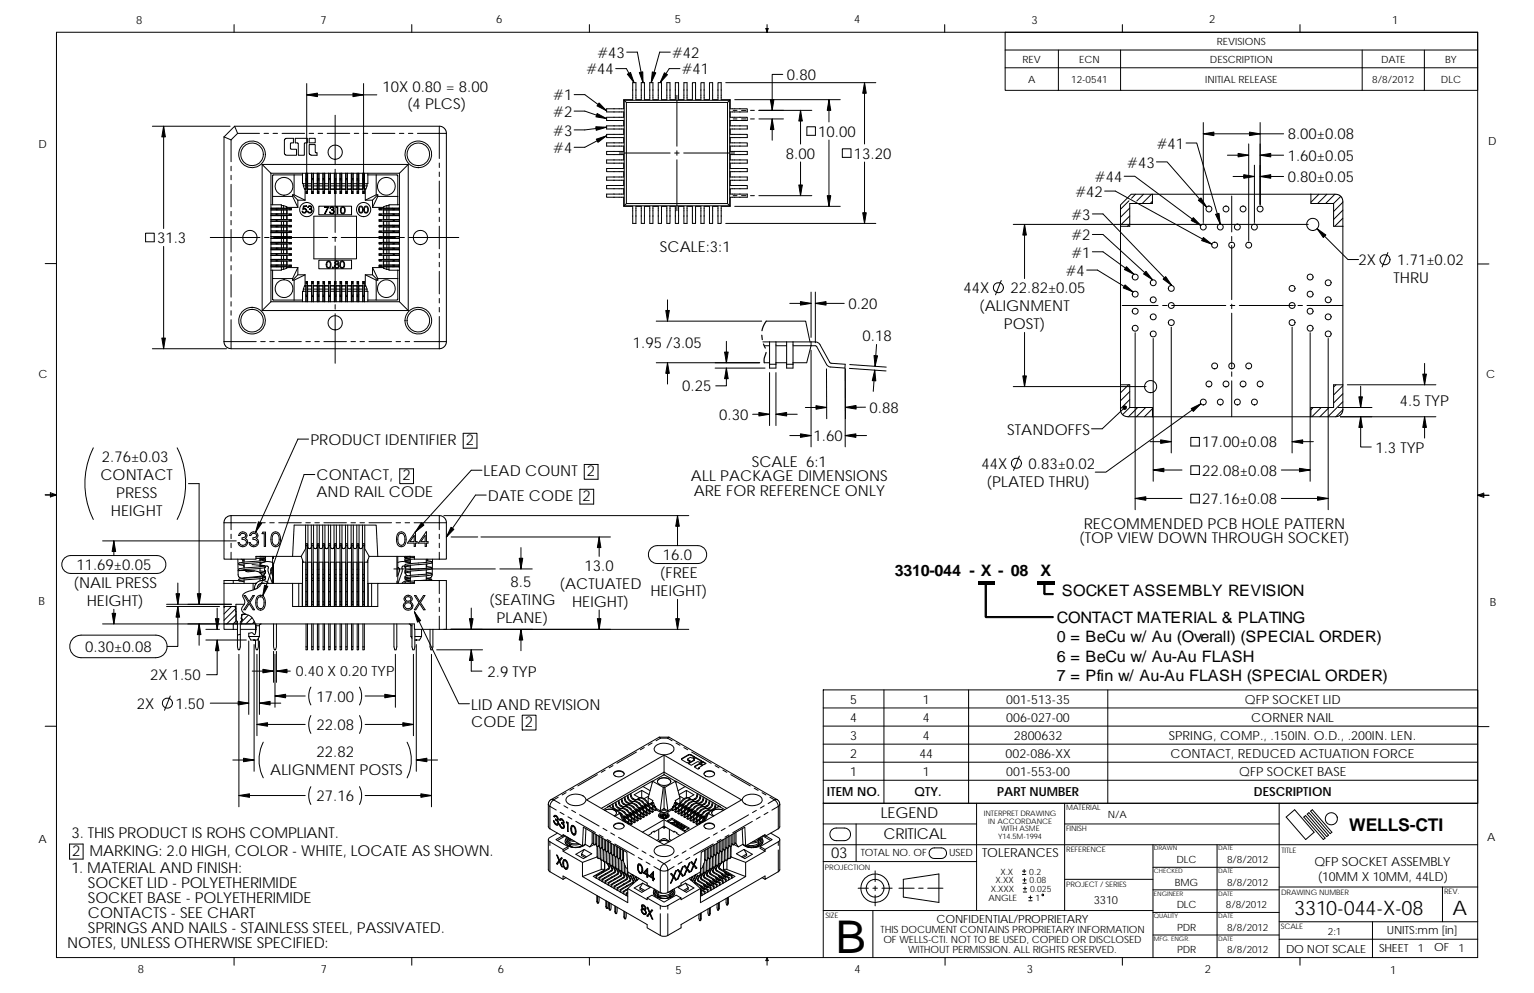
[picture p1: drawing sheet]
<svg xmlns="http://www.w3.org/2000/svg" width="432mm" height="279mm" viewBox="0 0 432 279" stroke-linecap="round" stroke-linejoin="round" font-family="sans-serif">
<defs><g id="words">
<text font-size="12.7" x="235.3" y="268.1">B</text>
<g font-size="5.6">
<text x="364.3" y="257.4">3310-044-X-08</text>
<text x="408.9" y="257.4">A</text>
</g>
<text font-size="4.9" x="379.8" y="234">WELLS-CTI</text>
<g font-size="4.4">
<text x="251.8" y="162.1">3310-044 - X - 08</text>
<text x="292.9" y="162.1">X</text>
<text x="298.9" y="167.7">SOCKET ASSEMBLY REVISION</text>
<text x="297.5" y="175.3">CONTACT MATERIAL &amp; PLATING</text>
<text x="297.5" y="180.7">0 = BeCu w/ Au (Overall) (SPECIAL ORDER)</text>
<text x="297.5" y="186.2">6 = BeCu w/ Au-Au FLASH</text>
<text x="297.5" y="191.6">7 = Pfin w/ Au-Au FLASH (SPECIAL ORDER)</text>
</g>
<g font-size="4.2">
<text x="168.2" y="16.3">#43</text>
<text x="189.2" y="16.3">#42</text>
<text x="165.1" y="20.9">#44</text>
<text x="191.9" y="20.9">#41</text>
<text x="221.5" y="22.5">0.80</text>
<text x="107.7" y="25.8">10X 0.80 = 8.00</text>
<text x="155.7" y="28.2">#1</text>
<text x="114.6" y="30.8">(4 PLCS)</text>
<text x="155.7" y="32.9">#2</text>
<text x="155.7" y="38.2">#3</text>
<text x="230.3" y="38.4">10.00</text>
<text x="325.6" y="41.9">#41</text>
<text x="362.5" y="39.2">8.00±0.08</text>
<text x="155.7" y="43.1">#4</text>
<text x="221.2" y="44.6">8.00</text>
<text x="240.3" y="44.6">13.20</text>
<text x="317.3" y="47.2">#43</text>
<text x="362.5" y="45.3">1.60±0.05</text>
<text x="308.2" y="51.2">#44</text>
<text x="362.5" y="51.2">0.80±0.05</text>
<text x="302.7" y="55.4">#42</text>
<text x="301.6" y="61.8">#3</text>
<text x="44.2" y="68.4">31.3</text>
<text x="185.8" y="70.8">SCALE:3:1</text>
<text x="301.6" y="67.6">#2</text>
<text x="300" y="77.6">#4</text>
<text x="301.6" y="72.5">#1</text>
<text x="382.4" y="74.6">2X</text>
<text x="393.3" y="74.6">1.71±0.02</text>
<text x="271.2" y="82.5">44X</text>
<text x="284.5" y="82.5">22.82±0.05</text>
<text x="392.2" y="79.7">THRU</text>
<text x="238.8" y="87">0.20</text>
<text x="275.6" y="87.6">(ALIGNMENT</text>
<text x="242.8" y="96">0.18</text>
<text x="282.6" y="92.6">POST)</text>
<text x="178.2" y="97.8">1.95 /3.05</text>
<text x="192.1" y="110.2">0.25</text>
<text x="202.5" y="118.2">0.30</text>
<text x="244.8" y="116.1">0.88</text>
<text x="394.1" y="114.3">4.5 TYP</text>
<text x="87.4" y="125.2">PRODUCT IDENTIFIER</text>
<text x="131.1" y="125.2">2</text>
<text x="229" y="124.1">1.60</text>
<text x="283.5" y="122.3">STANDOFFS</text>
<text x="338.4" y="125.8">17.00±0.08</text>
<text x="28.7" y="130.1">2.76±0.03</text>
<text x="211.7" y="131.3">SCALE 6:1</text>
<text x="276.3" y="131.9">44X</text>
<text x="289.5" y="131.9">0.83±0.02</text>
<text x="387.2" y="127.4">1.3 TYP</text>
<text x="28.3" y="135.1">CONTACT</text>
<text x="89.1" y="135.1">CONTACT,</text>
<text x="113.3" y="135.1">2</text>
<text x="136.1" y="133.9">LEAD COUNT</text>
<text x="165.2" y="133.9">2</text>
<text x="194.5" y="135.4">ALL PACKAGE DIMENSIONS</text>
<text x="277.7" y="137">(PLATED THRU)</text>
<text x="338.4" y="133.8">22.08±0.08</text>
<text x="32.7" y="140.2">PRESS</text>
<text x="89.1" y="140">AND RAIL CODE</text>
<text x="137.4" y="140.9">DATE CODE</text>
<text x="164" y="140.9">2</text>
<text x="195.3" y="139.6">ARE FOR REFERENCE ONLY</text>
<text x="338.4" y="141.8">27.16±0.08</text>
<text x="31.2" y="145.2">HEIGHT</text>
<text x="305.1" y="148.7">RECOMMENDED PCB HOLE PATTERN</text>
<text x="303.8" y="152.9">(TOP VIEW DOWN THROUGH SOCKET)</text>
<text x="21.5" y="160.4">11.69±0.05</text>
<text x="164.5" y="160.6">13.0</text>
<text x="186.6" y="157.6">16.0</text>
<text x="20.7" y="165.5">(NAIL PRESS</text>
<text x="143.7" y="165.1">8.5</text>
<text x="157.5" y="165.7">(ACTUATED</text>
<text x="183.1" y="167.7">HEIGHT)</text>
<text x="185.7" y="162.7">(FREE</text>
<text x="24.4" y="170.5">HEIGHT)</text>
<text x="137.7" y="170.2">(SEATING</text>
<text x="161" y="170.7">HEIGHT)</text>
<text x="139.8" y="175.2">PLANE)</text>
<text x="24" y="183.5">0.30±0.08</text>
<text x="42.2" y="191.4">2X 1.50</text>
<text x="137.2" y="190.4">2.9TYP</text>
<text x="89.1" y="197.4">17.00</text>
<text x="38.5" y="199.4">2X</text>
<text x="49.4" y="199.4">1.50</text>
<text x="132.7" y="199.6">LID AND REVISION</text>
<text x="89.1" y="205.4">22.08</text>
<text x="132.7" y="204.5">CODE</text>
<text x="147.8" y="204.5">2</text>
<text x="89.1" y="212.9">22.82</text>
<text x="76.1" y="217.9">ALIGNMENT POSTS</text>
<text x="89.1" y="225.4">27.16</text>
<text x="247.9" y="230.1">LEGEND</text>
<text x="20.1" y="235.9">3. THIS PRODUCT IS ROHS COMPLIANT.</text>
<text x="248.7" y="236.1">CRITICAL</text>
<text x="20.1" y="245.7">1. MATERIAL AND FINISH:</text>
<text x="20.3" y="240.8">2</text>
<text x="25.2" y="240.8">MARKING: 2.0 HIGH, COLOR - WHITE, LOCATE AS SHOWN.</text>
<text x="233.9" y="241.5">03</text>
<text x="24.8" y="249.9">SOCKET LID - POLYETHERIMIDE</text>
<text x="24.8" y="254.1">SOCKET BASE - POLYETHERIMIDE</text>
<text x="24.8" y="262.6">SPRINGS AND NAILS - STAINLESS STEEL, PASSIVATED.</text>
<text x="24.8" y="258.4">CONTACTS - SEE CHART</text>
<text x="18.9" y="266.8">NOTES, UNLESS OTHERWISE SPECIFIED:</text>
</g>
<text font-size="4" x="83.3" y="190.3">0.40X 0.20 TYP</text>
<g font-size="3.5">
<text x="239.3" y="198">5</text>
<text x="259.8" y="198">1</text>
<text x="283.2" y="198">001-513-35</text>
<text x="350.4" y="198">QFP SOCKET LID</text>
<text x="239.3" y="203.1">4</text>
<text x="259.8" y="203.1">4</text>
<text x="283.2" y="203.1">006-027-00</text>
<text x="352.2" y="203.1">CORNER NAIL</text>
<text x="239.3" y="208.2">3</text>
<text x="259.8" y="208.2">4</text>
<text x="285.4" y="208.2">2800632</text>
<text x="329.1" y="208.2">SPRING, COMP., .150IN. O.D., .200IN. LEN.</text>
<text x="239.3" y="213.2">2</text>
<text x="258.8" y="213.2">44</text>
<text x="283" y="213.2">002-086-XX</text>
<text x="329.5" y="213.2">CONTACT, REDUCED ACTUATION FORCE</text>
<text x="239.3" y="218.3">1</text>
<text x="259.8" y="218.3">1</text>
<text x="283.2" y="218.3">001-553-00</text>
<text x="348.8" y="218.3">QFP SOCKET BASE</text>
<text x="232.8" y="224.1">ITEM NO.</text>
<text x="257.4" y="224.1">QTY.</text>
<text x="280.7" y="224.1">PART NUMBER</text>
<text x="353" y="224.1">DESCRIPTION</text>
<text x="276.4" y="241.2">TOLERANCES</text>
<text x="370" y="243.6">QFP SOCKET ASSEMBLY</text>
<text x="371" y="247.8">(10MM X 10MM, 44LD)</text>
</g>
<g font-size="3.2">
<text x="38.3" y="6.7">8</text>
<text x="90.2" y="6.8">7</text>
<text x="139.7" y="6.5">6</text>
<text x="189.9" y="6.5">5</text>
<text x="240.4" y="6.6">4</text>
<text x="290.4" y="6.7">3</text>
<text x="340.4" y="6.6">2</text>
<text x="391.8" y="6.7">1</text>
<text x="10.9" y="41.6">D</text>
<text x="418.9" y="40.7">D</text>
<text x="10.8" y="106.3">C</text>
<text x="418.4" y="106.4">C</text>
<text x="10.8" y="170.2">B</text>
<text x="419.4" y="170.6">B</text>
<text x="10.8" y="237.2">A</text>
<text x="418.6" y="236.8">A</text>
<text x="307.9" y="254.3">3310</text>
<text x="263.6" y="259.7">CONFIDENTIAL/PROPRIETARY</text>
<text x="390.4" y="262.8">UNITS:mm [in]</text>
<text x="362" y="268.2">DO NOT SCALE</text>
<text x="388.2" y="267.8">SHEET 1</text>
<text x="403.7" y="267.7">OF</text>
<text x="410.5" y="267.8">1</text>
<text x="38.8" y="273.9">8</text>
<text x="90.3" y="273.9">7</text>
<text x="140.2" y="273.8">6</text>
<text x="190.1" y="273.9">5</text>
<text x="240.5" y="273.8">4</text>
<text x="289" y="273.9">3</text>
<text x="339.1" y="273.9">2</text>
<text x="391.4" y="274.2">1</text>
</g>
<g font-size="2.8">
<text x="287.8" y="17.7">REV</text>
<text x="303.7" y="17.7">ECN</text>
<text x="340.6" y="17.7">DESCRIPTION</text>
<text x="342.5" y="12.7">REVISIONS</text>
<text x="388.8" y="17.7">DATE</text>
<text x="406.8" y="17.7">BY</text>
<text x="289.4" y="23.3">A</text>
<text x="301.5" y="23.3">12-0541</text>
<text x="339.2" y="23.3">INITIAL RELEASE</text>
<text x="386.3" y="23.3">8/8/2012</text>
<text x="405.6" y="23.3">DLC</text>
<text x="311.9" y="230.2">N/A</text>
<text x="242.3" y="241">TOTAL NO. OF</text>
<text x="267.2" y="241">USED</text>
<text x="331.2" y="242.7">DLC</text>
<text x="345.4" y="242.7">8/8/2012</text>
<text x="330.7" y="249.3">BMG</text>
<text x="345.4" y="249.3">8/8/2012</text>
<text x="331.2" y="255.4">DLC</text>
<text x="345.1" y="255.4">8/8/2012</text>
<text x="247.9" y="262.6">THIS DOCUMENT CONTAINS PROPRIETARY INFORMATION</text>
<text x="331.3" y="261.9">PDR</text>
<text x="345.4" y="261.9">8/8/2012</text>
<text x="373.8" y="263.1">2:1</text>
<text x="248.7" y="265.4">OF WELLS-CTI. NOT TO BE USED, COPIED OR DISCLOSED</text>
<text x="255.6" y="268.2">WITHOUT PERMISSION. ALL RIGHTS RESERVED.</text>
<text x="331.3" y="268.1">PDR</text>
<text x="345.4" y="268.1">8/8/2012</text>
</g>
<g font-size="2.5">
<text x="278.9" y="251">X.XXX</text>
<text x="280.2" y="248.5">X.XX</text>
<text x="281.6" y="246.1">X.X</text>
<text x="289.7" y="246.1">0.2</text>
<text x="289.8" y="248.5">0.08</text>
<text x="290" y="251">0.025</text>
<text x="278.2" y="253.5">ANGLE</text>
<text x="291.5" y="253.5">1</text>
</g>
<g font-size="2.1">
<text x="277" y="229.7">INTERPRET DRAWING</text>
<text x="278.2" y="231.8">IN ACCORDANCE</text>
<text x="281.7" y="233.9">WITH ASME</text>
<text x="300.1" y="234">FINISH</text>
<text x="300.1" y="228">MATERIAL</text>
<text x="281" y="236">Y14.5M-1994</text>
<text x="300.1" y="239.6">REFERENCE</text>
<text x="360.7" y="239.9">TITLE</text>
<text x="232.2" y="244.7">PROJECTION</text>
<text x="300.1" y="249.6">PROJECT / SERIES</text>
<text x="360.6" y="251.8">DRAWING NUMBER</text>
<text x="406.5" y="251.6">REV.</text>
<text x="232.4" y="258.4">SIZE</text>
<text x="360.5" y="261.4">SCALE</text>
</g>
<g font-size="1.8">
<text x="324.8" y="239.2">DRAWN</text>
<text x="342.9" y="239.2">DATE</text>
<text x="324.8" y="245.7">CHECKED</text>
<text x="342.9" y="245.7">DATE</text>
<text x="324.8" y="252">ENGINEER</text>
<text x="342.9" y="252">DATE</text>
<text x="324.8" y="258.3">QUALITY</text>
<text x="342.9" y="258.3">DATE</text>
<text x="324.8" y="264.8">MFG. ENGR.</text>
<text x="342.9" y="264.8">DATE</text>
</g>
</g></defs>
<g fill="none" stroke="#000" stroke-width=".28">
<path d="M15.9 9.1h400v260.3h-400zM65.9 6.9v2.2M115.9 6.9v2.2M165.9 6.9v2.2M173.3 19.3h3l2.2 4M176.4 14.7h3l1.6 8.6M188.7 14.7h-3l-2.4 8.6M191.4 19.3h-3l-2.6 4M215.6 8h.6l-.3 1.1zM215.7 8l.2 1.1M215.9 6.9v2.2M216 8l-.1 1.1"/>
<path d="M265.9 6.9v2.2M282.9 9.1h133v16.3h-133zM282.9 14.1h133M282.9 19.1h133M297.9 14.1v11.3M315.4 14.1v11.3M315.9 6.9v2.2M365.9 6.9v2.2M383.4 14.1v11.3M400.9 14.1v11.3M42.9 35.5h21.9M46.1 35.5v28.8"/>
<path d="M63.1 38.5l1.9 .8M63.1 38.5v57.6M65 39.3v6.2M66 35.5h57.9l1.3 .8 .5 1.2M66.9 37.5h6.1M66.9 37.5l-1.9 1.8M66.9 37.5l-.9-2-2.9 3M74.3 37.5h1.3M76.9 37.5h1.2M79.4 37.5h6.3M80.2 39.1l.4-.2h2v1.3h-.6l-.3 .2v1.4l.4 .2h1.4v1.7h-2.8l-.6-.3v-4zM83.1 38.9h3.4v1.3h-.6l-.2 .2v3.3h-1.7l-.1-3.3-.2-.2h-.6z"/>
<path d="M86.3 26.7h19.8M86.3 23.5v29.5M87 37.5h1.3M87 38.9h1.7v1.3h-1.7zM89.6 37.5h1.2M92.1 37.5h6.3M94.3 32.4v14M99.7 37.5h1.3M102.3 37.5h1.2M102.3 23.5v29.5M104.8 37.5h6.3M112.4 37.5h1.3"/>
<path d="M115 37.5h1.2M123.7 35.5v2h-6.2M161.6 26.6h3l6.2 4.6M161.6 31.3h3l6.2 2.1M170.8 30.6h4.8v-2.6h2.5v-4.7h.9v4.7h1.5v-4.7h.9v4.7h1.5v-4.7h.9v4.7h1.5v-4.7h.9v4.7h1.5v-4.7h.9v4.7h1.5v-4.7h.9v4.7h1.5v-4.7h.9v4.7h1.5v-4.7h.9v4.7h1.5v-4.7h.9v4.7h1.5v-4.7h.9v4.7h1.5v-4.7h.9v4.7h2.5v2.6h4.9v.9h-4.9v1.5h4.9v.9h-4.9v1.5h4.9v.9h-4.9v1.5h4.9v.9h-4.9v1.5h4.9v.9h-4.9v1.5h4.9v.9h-4.9v1.5h4.9v.9h-4.9v1.5h4.9v.9h-4.9v1.5h4.9v.9h-4.9v1.5h4.9v.9h-4.9v1.5h4.9v.9h-4.9v2.6h-2.5v4.8h-.9v-4.8h-1.5v4.8h-.9v-4.8h-1.5v4.8h-.9v-4.8h-1.5v4.8h-.9v-4.8h-1.5v4.8h-.9v-4.8h-1.5v4.8h-.9v-4.8h-1.5v4.8h-.9v-4.8h-1.5v4.8h-.9v-4.8h-1.5v4.8h-.9v-4.8h-1.5v4.8h-.9v-4.8h-1.5v4.8h-.9v-4.8h-2.5v-2.6h-4.8v-.9h4.8v-1.5h-4.8v-.9h4.8v-1.5h-4.8v-.9h4.8v-1.5h-4.8v-.9h4.8v-1.5h-4.8v-.9h4.8v-1.5h-4.8v-.9h4.8v-1.5h-4.8v-.9h4.8v-1.5h-4.8v-.9h4.8v-1.5h-4.8v-.9h4.8v-1.5h-4.8v-.9h4.8v-1.5h-4.8zM170.8 35.8l-6.2 .8h-3M170.8 38.2l-6.2 3.2h-3M175.7 28.2l.6 .6M175.7 28.2h29.7M175.7 28.2v29.7M176.3 28.8v28.5M176.3 28.8h28.5"/>
<path d="M190.5 26.8v14.3M204.3 23.3h42.2M204.8 28.8v28.5l.6 .6M205.4 28.2l-.6 .6M205.4 28.2v29.7M206.4 33.5h1.1M206.4 31.1h1.1M206.8 28h29.7M208.7 33.5h1.3M208.7 31.1h1.3M211.3 33.5h1M211.3 31.1h1"/>
<path d="M213.6 33.5h6.9M213.6 31.1h14.9M217.4 33.5v6M220.3 20.9h-2.9v10.2M225.3 31.1v9.4M227.1 35.7h2.4v2.4h-2.4zM233.3 28v6.3M233.3 39.4v18.7M243.4 23.3v17.2M338.7 34.5v28.1M354.7 34.5v23M361.3 37.7h-22.6"/>
<path d="M65 46.8v1.2M65 49.3v1.3M65 51.9v6.3M65 59.5v1.2M73.8 46.3h41.1l-2.5 2.4h-36.1M73.8 46.3l2.5 2.4M73.8 46.3v41.1M76.2 59h1.5M76.2 58.6h1.5M76.3 48.7v36.2M76.3 59.1h2.9v1.1M76.3 57.6h2.9v1"/>
<path d="M76.5 58.6h.1M76.5 59v.1M76.7 55.3h5.7l1.4 3.1M77.7 58.6h.3M77.7 58.6v.4M77.7 59h.3M78 58.6v.4M78 59h3.4M78 58.6h3.4M78.3 58.6h.1M78.3 59v.1M79.2 57.8h.6"/>
<path d="M79.8 57.8l.9 .4M79.8 57.8v.8M79.8 59.1v1.1M80.7 58.2l.1 .2h3M80.7 59.1v1.1M80.7 58.2v.4M80.8 59v1.2M80.8 58.6h-4.5M80.8 58.4v.2M81.4 58.6v.4M81.4 59h.3M81.4 58.6h.3"/>
<path d="M81.7 58.6v.4M81.7 58.6h.3v.4h-.3M82.4 54.8v.5M82.4 54.8l1.4 1.5M82.4 54.8h.4M82.8 49.2v5.6M82.8 54.8l3.1 1.5M83.8 56.3h2.1M83.8 56.3v2.1M85.2 49.2h-8.4l-.1 8.4M85.2 48.7v3h.2M85.4 52.3l.5 .9v3.1"/>
<path d="M85.4 51.7v.6M85.4 51.7h.7v.6M85.4 52.3h.7M85.4 57.9h.8v.2h-.6l-.2 .6a.66 .66 0 0 1 .9 .4 .66 .66 0 0 1-.5 .8 .66 .66 0 0 1-.8-.5h.2a.48 .48 0 0 0 .6 .3 .48 .48 0 0 0 .3-.6 .48 .48 0 0 0-.7-.2h-.2zM86.1 50.7h.1M86.1 48.9h.1M86.1 53.3h.1M86.1 53.2l-.2 .1M86.1 52.3v.9h-.4M86.1 54.1h.5M86.1 53.9h.5M86.1 54.4h.5"/>
<path d="M86.1 53.9v.2M86.1 54.1v.3h.5v-.3M86.1 48.7v5.2M86.6 50.7h.1M86.6 48.9h.1M86.6 53.3h1.1M86.6 50.2h-.5v.2h.5M86.6 53.9v.2M86.6 50.2v.2M86.6 48.7v1.5M86.6 50.4v3.5M86.6 52.3h1.1"/>
<path d="M86.6 53.2h1.1M86.6 51.7h1.1M86.6 48.7v4.6M86.8 58a.54 .54 0 0 1 .8 0 .54 .54 0 0 1-.1 .8 .66 .66 0 0 1 0 1.1 .66 .66 0 0 1-1-.5h.2a.47 .47 0 0 0 .5 .5 .47 .47 0 0 0 .4-.6 .47 .47 0 0 0-.5-.4v-.2l.5-.3-.4-.3-.6 .3zM87 40.7h1.7v2.1l.5 .2v.7l-1.7-.1-.4-.2zM87.7 48.9h.1M87.7 50.7h.1M87.7 48.7v4.6M87.7 50.2h.5v.2h-.5M87.7 54.1h.5M87.7 53.9h.5M87.7 54.4h.5"/>
<path d="M87.7 53.9v.2M87.7 50.2v.2M87.7 54.1v.3h.5v-.3M87.7 48.7v1.5M87.7 50.4v3.5M88.2 48.9h.1M88.2 50.7h.1M88.2 53.3h1.1M88.2 53.9v.2M88.2 48.7v5.2M88.2 52.3h1.1M88.2 53.2h1.1"/>
<path d="M88.2 51.7h1.1M89.3 48.9h.1M89.3 50.7h.1M89.3 48.7v4.6M89.3 53.9v.2M89.3 50.2v.2M89.3 54.1v.3h.4v-.3M89.3 48.7v1.5M89.3 50.4v3.5M89.3 50.2h.4M89.3 54.1h.4M89.3 53.9h.4"/>
<path d="M89.3 50.4h.4M89.3 54.4h.4M89.7 48.9h.1M89.7 50.7h.1M89.7 53.9v.2M89.7 50.2v.2M89.7 48.7v1.5M89.7 50.4v3.5M89.7 53.3h1.3M89.7 58h9.3v2.4h-9.3zM89.8 52.3h1.1M89.8 53.2h1.1"/>
<path d="M89.8 51.7h1.1M89.8 48.7v4.6M90.9 48.9h.1M90.9 50.7h.1M91 54.1h.4M91 53.9h.4M91 54.4h.4M91 53.9v.2M91 54.1v.3h.4v-.3M91 48.7v5.2M91.3 58.2h1.3l-1.1 2-.1-.1 .9-1.7h-1zM91.4 48.9h.1"/>
<path d="M91.4 50.7h.1M91.4 53.3h1.1M91.4 50.2h-.4v.2h.4M91.4 53.9v.2M91.4 50.2v.2M91.4 48.7v1.5M91.4 50.4v3.5M91.4 52.3h1.1M91.4 53.2h1.1M91.4 51.7h1.1M91.4 48.7v4.6M92.5 48.9h.1"/>
<path d="M92.5 50.7h.1M92.5 48.7v4.6M92.5 53.9v.2M92.5 50.2v.2M92.5 54.1v.3h.4v-.3M92.5 48.7v1.5M92.5 50.4v3.5M92.5 50.2h.4M92.5 54.1h.4M92.5 53.9h.4M92.5 50.4h.4M92.5 54.4h.4"/>
<path d="M92.9 48.9h.1M92.9 50.7h.1M92.9 53.3h.1M92.9 53.9v.2M92.9 50.2v.2M92.9 48.7v1.5M92.9 50.4v3.5M93 51.7h1.1M93 52.3h1.1M93 53.2h1.1M93 48.7v4.6M93.1 58.2a.54 .54 0 0 1 .7 .1 .54 .54 0 0 1 0 .7 .66 .66 0 0 1-.1 1.2 .66 .66 0 0 1-.9-.6h.1a.47 .47 0 0 0 .5 .5 .47 .47 0 0 0 .5-.5 .47 .47 0 0 0-.6-.4v-.3l.5-.3-.4-.3-.6 .3z"/>
<path d="M94.1 48.9h.1M94.1 50.7h.1M94.1 53.3h.1M94.1 48.7v4.5M94.1 53.2l-1.1 .1M94.1 50.2v.2M94.1 54.1v.3h.5v-.3M94.1 53.9v.2M94.1 48.7v1.5M94.1 50.4v3.5M94.1 50.2h.5v.2h-.5M94.1 54.1h.5"/>
<path d="M94.1 53.9h.5M94.1 54.4h.5M94.3 47.6v1.3M94.3 50.2v15.2M94.6 48.9h.1M94.6 50.7h.1M94.6 53.3h.1M94.6 53.9v.2M94.6 48.7v5.2M94.6 53.2h1.1l-1.1 .1M94.6 52.3h1.1M94.6 51.7h1.1"/>
<path d="M94.7 58.2h.4v2h-.2v-1.8h-.3zM95.7 50.7h.1M95.7 53.3h.1M95.7 48.9h.1M95.7 54.1h.5M95.7 53.9h.5M95.7 54.4h.5M95.7 53.9v.2M95.7 54.1v.3h.5v-.3M95.7 48.7v5.2M96 58.3a.72 .72 0 0 1 1 0 .72 .72 0 0 1 .2 .9 .74 .74 0 0 1-.7 1 .74 .74 0 0 1-.7-1zM96.2 50.7h.1"/>
<path d="M96.2 53.3h1.1M96.2 48.9h.1M96.2 50.2h-.5v.2h.5M96.2 53.9v.2M96.2 50.2v.2M96.2 48.7v1.5M96.2 50.4v3.5M96.2 51.7h1.1M96.2 48.7v4.6M96.2 52.3h1.1M96.2 53.2h1.1M96.2 58.4a.63 .63 0 0 1 .8 .2 .63 .63 0 0 1 0 .8l-.3 .6a.82 .82 0 0 1-.8-.5 .82 .82 0 0 1 .2-.9z"/>
<path d="M97.3 50.7h.1M97.3 48.9h.1M97.3 53.9v.2M97.3 54.1v.3h.4v-.3M97.3 48.7v5.2M97.3 54.1h.4M97.3 53.9h.4M97.3 54.4h.4M97.7 50.7h.1M97.7 48.9h.1M97.7 53.3h.1M97.7 53.9v.2"/>
<path d="M97.7 50.2v.2M97.7 48.7v1.5M97.7 50.4v3.5M97.7 50.2h-.4v.2h.4M97.8 48.7v4.6M97.8 52.3h1.1M98.9 48.9h.1M98.9 53.3h.1M98.9 50.7h.1M98.9 53.2l-1.1 .1M98.9 51.7v.6M98.9 48.7v3h-1.1"/>
<path d="M98.9 52.3v.9h-1.1M99 53.9v.2M99 50.2v.2M99 54.1v.3h.4v-.3M99 48.7v1.5M99 50.4v3.5M99 50.2h.4v.2h-.4M99 54.1h.4M99 53.9h.4M99 54.4h.4M99.4 48.9h.1M99.4 53.3h.1"/>
<path d="M99.4 53.9v.2M99.4 48.7v5.2M99.4 50.7h.1M99.4 51.7h1.1M99.4 52.3h1.1M99.4 53.2h1.1M100.5 50.7h.1M100.5 48.9h.1M100.5 53.3h.1M100.5 53.2l-1.1 .1M100.5 48.7v4.5M100.5 50.2h.4"/>
<path d="M100.5 54.1h.4M100.5 53.9h.4M100.5 50.4h.4M100.5 54.4h.4M100.5 53.9v.2M100.5 50.2v.2M100.5 54.1v.3h.4v-.3M100.5 48.7v1.5M100.5 50.4v3.5M100.9 50.7h.1M100.9 48.9h.1M100.9 53.3h.1"/>
<path d="M100.9 53.9v.2M100.9 50.2v.2M100.9 48.7v1.5M100.9 50.4v3.5M101 52.3h1.1M101 51.7h1.1M101 48.7v4.6M101.1 58.2a.68 .68 0 0 1 .9-.1 .68 .68 0 0 1 .2 .9 .71 .71 0 0 1-.6 1 .71 .71 0 0 1-.7-1zM101.3 58.3l.3-.1a.91 .91 0 0 1 0 1.6 .98 .98 0 0 1-.3-1.5zM102.1 48.9h.1M102.1 53.3h.1M102.1 50.7h.1"/>
<path d="M102.1 52.3v.9h-1.1M102.1 53.2l-1.1 .1M102.1 48.7v3.6M102.2 50.2h.4M102.2 54.1h.4M102.2 53.9h.4M102.2 50.4h.4M102.2 54.4h.4M102.2 53.9v.2M102.2 50.2v.2M102.2 54.1v.3h.4v-.3M102.2 48.7v1.5"/>
<path d="M102.2 50.4v3.5M102.6 48.9h.1M102.6 53.3h.2M102.6 50.7h.1M102.6 53.9v.2M102.6 50.2v.2M102.6 48.7v1.5M102.6 50.4v3.5M102.6 58.2a.68 .68 0 0 1 .9-.1 .68 .68 0 0 1 .2 .9 .71 .71 0 0 1-.7 1 .71 .71 0 0 1-.6-1zM102.6 52.3h.7M102.6 53.2h.4M102.6 48.7v4.6"/>
<path d="M102.8 58.3l.2-.1a.91 .91 0 0 1 0 1.6 .98 .98 0 0 1-.2-1.5zM102.8 56.3h2.1M103 53.2h-.2v3.1M103.3 51.7v.6M103.3 52.3l-.3 .9M103.5 48.7v3h-.9M103.5 49.2h8.3l.2 8.4M104.9 56.3v2.1M105.9 54.8l-3.1 1.5M105.9 49.2v5.6M105.9 54.8h.4M106.3 55.3l-1.4 3.1"/>
<path d="M106.3 54.8l-1.4 1.5M106.3 54.8v.5M106.3 55.3h5.7M107 58.6v.4M107 58.6h.3M107 59h.3M107 58.6h-.3v.4h.3M107.3 58.6v.4M107.3 59h5.2M107.3 58.6h3.4M107.9 58.4l.1 .2M107.9 58.6h.1"/>
<path d="M107.9 59v1.2M108 58.2v.4h.9M108 59.1v1.1M108.9 58.6h3.5M108.9 57.8l-.9 .4v.2h-3.1M108.9 57.8v.8M108.9 57.8h.6M108.9 59.1v1.1M109.5 59.1v1.1M110.4 58.6h.1M110.4 59v.1M110.7 58.6v.4h.3v-.4"/>
<path d="M110.7 58.6h.3M111 58.6h1.5M112.2 58.6h.1M112.2 59v.1M112.4 57.6h-2.9v1M112.4 48.7v36.2M114.9 46.3v41.1M123.7 44.6v-7.1h1.9v58.6h-1.9v-7.1M123.7 45.9v1.2M123.7 48.4v1.3M123.7 50.9v6.4M123.7 58.6v1.2"/>
<path d="M174.3 43.1h14.3M175.7 57.9h29.7M176.3 57.3h28.5M176.3 57.3l-.6 .6M189.9 43.1h1.3M190.5 42.4v1.3M190.5 45v14.3M192.4 43.1h14.4M206.4 55.1h1.1M206.8 58.1h29.7M208.7 55.1h1.3M211.3 55.1h1"/>
<path d="M213.6 55.1h14.9M225.3 45.6v9.5M237.1 41.9h2.4v2.4h-2.4zM243.4 45.6v17.3M310.9 53.8h3l27.2 14.9M316.4 49.6h3l18.6 13.8M317.8 56.5l-2.4 2.4M318 58.5l-2.6 2.6M319.6 54.7l-1.1 1.1M321.9 54.7l-1.9 1.9M324.1 54.7l-2.6 2.6M324.4 54.7h-6l-3 3v6"/>
<path d="M324.4 54.7v2.6h-6.4v6.4h-2.6M324.4 54.7h51.9l.7 .2 .6 .6 .4 1.2v58.6l-2 2M324.4 56.6l-.6 .7M325.5 45.6h3l11.2 12.7M333.9 40.2h3l6.6 22.9M345.5 43.7h6M346.7 55.2v10.1M347.1 49.7h6M351.5 40.5v27.2M353.1 46.5v16.1M354.7 43.7h6.6M354.7 49.7h6.6"/>
<path d="M369 54.7v2.6h6.4M369 54.7h.1M371.3 54.7l-2.3 2.2M373.5 54.7l-2.6 2.6M375.4 57.3v6.4l2.6-.1M375.8 54.7l-2.7 2.6M377.4 55.2l-2 2.1M378 56.9l-2.6 2.6M378 59.1l-2.6 2.6M12.7 74.2h3.2M41 65.6h2.4v2.4h-2.4zM46.1 69.3v28.8"/>
<path d="M59.2 66.8h14M65 62v1.3M65 64.6v6.3M65 72.2v1.2M65 74.7v1.3M65 77.3v6.3M74.5 66.8h1.2M76.2 71.8h5.2M76.2 71.4h1.5M76.2 62.2h1.5M76.2 61.8h1.5M76.2 63.4h5.2"/>
<path d="M76.2 74.6h5.2M76.2 63.8h1.5M76.2 75h1.5M76.2 67h5.2M76.2 66.6h1.5M76.2 68.2h5.2M76.2 68.6h1.5M76.2 73.4h1.5M76.2 73h1.5M76.2 70.2h1.5M76.2 69.8h1.5M76.2 65.4h5.2"/>
<path d="M76.2 65h1.5M76.2 60.2h1.5M76.2 60.6h1.5M76.3 70.3h4.4M76.3 63.9h2.9M76.3 68.7h4.4M76.3 69.8h4.5M76.3 73.5h3.5M76.3 62.3h3.5M76.3 75.1h2.9v.7M76.3 73h4.5M76.3 66.6h4.5"/>
<path d="M76.5 68.2h.1M76.5 68.6v.1M76.5 65h.1M76.5 65.4v.1M76.5 69.8h.1M76.5 70.2v.1M76.5 61.8h.1M76.5 62.2v.1M76.5 63.4h.1M76.5 63.8v.1M76.5 71.4h.1M76.5 71.8v.1"/>
<path d="M76.5 73h.1M76.5 73.4v.1M76.5 60.2h.1M76.5 60.6v.1M76.5 66.6h.1M76.5 67v.1M76.5 74.6h.1M76.5 75v.1M76.7 76l.1 8.4h8.4M76.7 78.4h5.7M77 66.8h15.2M77.7 71.4h.3"/>
<path d="M77.7 62.2h.3M77.7 61.8h.3M77.7 75h.3M77.7 63.8h.3M77.7 66.6h.3M77.7 65v.4h.3v-.4M77.7 69.8v.4M77.7 60.2v.4M77.7 66.6v.4h.3v-.4M77.7 71.4v.4h.3v-.4M77.7 68.6h.3M77.7 73.4h.3"/>
<path d="M77.7 73h.3M77.7 61.8v.4M77.7 70.2h.3M77.7 69.8h.3M77.7 75v-.4h.3v.4M77.7 63.8v-.4h.3v.4M77.7 65h.3M77.7 60.2h.3M77.7 60.6h.3M77.7 68.6v-.4h.3v.4M77.7 73v.4M78 71.4h3.4"/>
<path d="M78 62.2h3.4M78 61.8h3.4M78 63.8h3.4M78 75h3.4M78 69.8v.4M78 66.6h3.4M78 60.2v.4M78 61.8v.4M78 68.6h3.4M78 73.4h3.4M78 73h3.4M78 70.2h3.4"/>
<path d="M78 69.8h3.4M78 73v.4M78 65h3.4M78 60.2h3.4M78 60.6h3.4M78.3 61.8h.1M78.3 62.2v.1M78.3 66.6h.1M78.3 67v.1M78.3 71.4h.1M78.3 71.8v.1M78.3 73h.1"/>
<path d="M78.3 73.4v.1M78.3 63.4h.1M78.3 63.8v.1M78.3 68.2h.1M78.3 68.6v.1M78.3 69.8h.1M78.3 70.2v.1M78.3 74.6h.1M78.3 75v.1M78.3 60.2h.1M78.3 60.6v.1M78.3 65h.1"/>
<path d="M78.3 65.4v.1M79.2 75.8v.2h-2.9M79.2 75.8h.6M79.2 70.3v1.1M79.2 75.1h.6M79.2 60.7v1.1M79.2 67.1v1.1M79.2 62.3v1.1M79.2 65.5v1.1M79.2 68.7v1.1M79.2 71.9v1.1M79.2 73.5v1.1"/>
<path d="M79.8 73.5h.9v1.1M79.8 62.3v1.1M79.8 65.5v1.1M79.8 70.3v1.1M79.8 71.9v1.1M79.8 75.1v.7M79.8 75.1h.9v.4M79.8 60.7v1.1M79.8 68.7v1.1M79.8 62.3h.9v1.1M79.8 67.1v1.1M79.8 63.9h-.6v1.1"/>
<path d="M79.8 63.9v1.1M79.8 63.9h1M79.8 73.5v1.1M80.7 70.3l.1 1.1M80.7 60.7l.1 1.1M80.7 68.7l.1 1.1M80.7 73.5l.1 1.1M80.7 73v-1.1l.1 1.1M80.7 70.3v1.1M80.7 75.1l.1 .2M80.7 62.3l.1 1.1M80.7 68.7v1.1"/>
<path d="M80.7 67.1v1.1M80.7 63.9v1.1M80.7 60.7v1.1M80.7 60.7h-4.4M80.8 71.4h-4.5M80.8 60.6v.1M80.8 61.8h.1M80.8 62.2v.1M80.8 63.4h.1M80.8 63.8v1.2M80.8 65.4v.1M80.8 66.6h.1"/>
<path d="M80.8 67v1.2M80.8 68.6v.1M80.8 69.8h.1M80.8 70.2v.1M80.8 71.4h.1M80.8 71.8v.1M80.8 73h.1M80.8 73.4v.1M80.8 74.6h.1M80.8 75v.1M80.8 66.6l-.1-1.1v1.1M80.8 61.8h-4.5"/>
<path d="M80.8 65h-4.5M80.8 60.2h-4.5M81.4 71.4h.3M81.4 71.8h.3M81.4 62.2h.3M81.4 61.8h.3M81.4 75h.3M81.4 74.6h.3M81.4 63.8h.3M81.4 63.4h.3M81.4 66.6h.3M81.4 67h.3"/>
<path d="M81.4 65v.4M81.4 69.8v.4M81.4 60.2v.4M81.4 68.6h.3M81.4 68.2h.3M81.4 73.4h.3M81.4 73h.3M81.4 61.8v.4M81.4 66.6v.4M81.4 71.4v.4M81.4 70.2h.3M81.4 69.8h.3"/>
<path d="M81.4 63.4v.4M81.4 74.6v.4M81.4 65.4h.3M81.4 65h.3M81.4 60.2h.3M81.4 60.6h.3M81.4 68.2v.4M81.4 73v.4M81.7 61.8h.3v.4h-.3M81.7 71.4h.3v.4h-.3M81.7 63.4h.3v.4h-.3M81.7 74.6h.3v.4h-.3"/>
<path d="M81.7 66.6h.3v.4h-.3M81.7 65v.4M81.7 69.8v.4M81.7 60.2v.4M81.7 68.2h.3v.4h-.3M81.7 73h.3v.4h-.3M81.7 61.8v.4M81.7 66.6v.4M81.7 71.4v.4M81.7 69.8h.3v.4h-.3M81.7 63.4v.4M81.7 74.6v.4"/>
<path d="M81.7 60.2h.3v.4h-.3M81.7 65h.3v.4h-.3M81.7 68.2v.4M81.7 73v.4M82.4 78.4v.4M82.4 78.8h.4M83.8 75.3h-3l-.1 .2-.9 .3M83.8 75.3l-1.4 3.1M83.8 75.3v2l-1.4 1.5M83.8 77.3h2.1M85.9 77.3v3.1l-.2 .1M85.9 77.3l-3.1 1.5v5.6"/>
<path d="M86.1 79.5h.5M86.1 79.8h.5M86.1 79.5v.3M86.1 79.5v-.3h.5v.3M86.1 79.8v5.1M86.6 79.5v.3M86.6 79.8v3.4M87.7 79.5h.5M87.7 79.8h.5M87.7 79.5v.3M87.7 79.5v-.3h.5v.3M87.7 79.8v3.4"/>
<path d="M88.2 79.5v.3M88.2 79.8v5.1M88.3 60.8h12.1v12h-12.1zM89.3 79.5h.4M89.3 79.8h.4M89.3 79.5v.3M89.3 79.5v-.3h.4v.3M89.3 79.8v3.4M89.7 73.2h9.3v2.4h-9.3zM89.7 79.5v.3M89.7 79.8v3.4M91 79.5v.3"/>
<path d="M91 79.5v-.3h.4v.3M91 79.5h.4M91 79.8h.4M91 79.8v5.1M91.4 79.5v.3M91.4 79.8v3.4M92.2 73.5l.1-.1a1.07 1.07 0 0 1 .9 1 1.07 1.07 0 0 1-.7 1.1 1.22 1.22 0 0 1-.3-2zM92.2 73.7a.64 .64 0 0 1 .8 .2 .64 .64 0 0 1 0 .8 .5 .5 0 0 1-.5 .6 .5 .5 0 0 1-.5-.6zM92.5 79.5h.4M92.5 79.8h.4M92.5 79.5v.3M92.5 79.5v-.3h.4v.3"/>
<path d="M92.5 79.8v3.4M92.9 79.5v.3M92.9 79.8v3.4M93.5 66.8h1.3M94.1 79.5v.3M94.1 79.5v-.3h.5v.3M94.1 79.8v3.4M94.1 79.5h.5M94.1 79.8h.5M94.3 66.7v1.2M94.3 69.2v15.3M94.4 73.5a.53 .53 0 0 1 .8 .1 .53 .53 0 0 1-.1 .8 .62 .62 0 0 1 .2 .9 .62 .62 0 0 1-1 0 .62 .62 0 0 1 .2-.9l-.3-.5z"/>
<path d="M94.6 79.5v.3M94.6 79.8v3.4M95.7 79.5v.3M95.7 79.5v-.3h.5v.3M95.7 79.8v5.1M95.7 79.5h.5M95.7 79.8h.5M95.9 73.6a.72 .72 0 0 1 .9 0 .72 .72 0 0 1 .2 .9 .75 .75 0 0 1-.7 1 .75 .75 0 0 1-.6-1zM96 73.8l.1-.1a.64 .64 0 0 1 .7 .2 .64 .64 0 0 1 0 .8 .5 .5 0 0 1-.4 .6 .5 .5 0 0 1-.6-.6zM96.1 66.8h15.2M96.2 79.5v.3M96.2 79.8v3.4"/>
<path d="M97.3 79.5h.4M97.3 79.8h.4M97.3 79.5v.3M97.3 79.5v-.3h.4v.3M97.3 79.8v5.1M97.7 79.5v.3M97.7 79.8v3.4M99 79.5v.3M99 79.5v-.3h.4v.3M99 79.8v3.4M99 79.5h.4M99 79.8h.4"/>
<path d="M99.4 79.5v.3M99.4 79.8v5.1M100.5 79.5v.3M100.5 79.5v-.3h.4v.3M100.5 79.8v3.4M100.5 79.5h.4M100.5 79.8h.4M100.9 79.5v.3M100.9 79.8v3.4M102.2 79.5v.3M102.2 79.5v-.3h.4v.3M102.2 79.8v3.4"/>
<path d="M102.2 79.5h.4M102.2 79.8h.4M102.6 79.5v.3M102.6 79.8v3.4M102.8 77.3v3.1l.5 .9M102.8 77.3h2.1M102.8 77.3l3.1 1.5M104.9 75.3v2M104.9 75.3l1.4 3.1M104.9 77.3l1.4 1.5M104.9 75.3h3.1v.2M105.9 78.8v5.6h-2.4"/>
<path d="M105.9 78.8h.4M106.3 78.4v.4M106.3 78.4h5.7M107 71.4h.3M107 71.8h.3M107 71.4h-.3v.4h.3M107 67h.3M107 66.6h.3M107 62.2h.3M107 61.8h.3M107 65.4h.3M107 65h.3"/>
<path d="M107 61.8h-.3v.4h.3M107 65h-.3v.4h.3M107 66.6h-.3v.4h.3M107 68.2v.4M107 69.8h.3M107 70.2h.3M107 69.8h-.3v.4h.3M107 61.8v.4M107 63.4v.4M107 66.6v.4M107 71.4v.4M107 73v.4"/>
<path d="M107 68.2h.3M107 68.6h.3M107 60.2h.3M107 60.6h.3M107 60.2h-.3v.4h.3M107 68.2h-.3v.4h.3M107 60.2v.4M107 69.8v.4M107 73.4h.3M107 73h.3M107 73h-.3v.4h.3M107 65v.4"/>
<path d="M107 74.6v.4M107 63.8h.3M107 63.4h.3M107 63.4h-.3v.4h.3M107 75h.3M107 74.6h.3M107 74.6h-.3v.4h.3M107.3 71.8h5.2M107.3 71.4h3.4M107.3 68.2v.4M107.3 67h5.2M107.3 65.4h5.2"/>
<path d="M107.3 66.6h3.4M107.3 62.2h3.4M107.3 61.8h3.4M107.3 65h3.4M107.3 61.8v.4M107.3 63.4v.4M107.3 66.6v.4M107.3 71.4v.4M107.3 73v.4M107.3 70.2h3.4M107.3 69.8h3.4M107.3 60.2v.4"/>
<path d="M107.3 69.8v.4M107.3 68.2h3.4M107.3 68.6h3.4M107.3 60.2h3.4M107.3 60.6h3.4M107.3 65v.4M107.3 74.6v.4M107.3 73.4h3.4M107.3 73h3.4M107.3 63.4h5.2M107.3 63.8h3.4M107.3 74.6h5.2"/>
<path d="M107.3 75h3.4M107.9 62.3l.1 1.1M107.9 67.1l.1 1.1M107.9 71.9l.1 1.1M107.9 60.7l.1 1.1M107.9 60.7h4.5M107.9 60.2h4.5M107.9 65h4.5M107.9 63.9h4.5M107.9 75.1h4.5M107.9 68.7h4.5M107.9 69.8h4.5"/>
<path d="M107.9 62.3h4.5M107.9 66.6h4.5M107.9 60.6v.1M107.9 61.8h.1M107.9 62.2v.1M107.9 63.4h.1M107.9 63.8v1.2M107.9 65.4v1.2M107.9 67v.1M107.9 68.2h.1M107.9 68.6v1.2M107.9 70.2v1.2"/>
<path d="M107.9 71.8v.1M107.9 73h.1M107.9 73.4v1.2M107.9 75v.3M108 68.7v1.1M108 70.3v1.1M108 75.5l.9 .3M108 67.1v1.1h.9v-1.1M108 62.3v1.1h.9v-1.1M108 61.8h4.4M108 60.7v1.1M108 63.9v1.1"/>
<path d="M108 65.5v1.1M108 75.1v.4M108 73h4.4M108 71.9v1.1M108 73.5v1.1M108.9 75.8h.6M108.9 60.7v1.1M108.9 63.9v1.1M108.9 65.5v1.1M108.9 68.7v1.1M108.9 70.3v1.1M108.9 71.9v1.1"/>
<path d="M108.9 73.5v1.1M108.9 75.1v.7M109.5 67.1v1.1h2.9h-1.4M109.5 75.1v.9h2.9M109.5 60.7v1.1M109.5 63.9v1.1M109.5 68.7v1.1M109.5 70.3v1.1M109.5 62.3v1.1M109.5 65.5v1.1M109.5 71.9v1.1M109.5 73.5v1.1"/>
<path d="M110.4 60.2h.1M110.4 60.6v.1M110.4 61.8h.1M110.4 62.2v.1M110.4 63.4h.1M110.4 63.8v.1M110.4 66.6h.1M110.4 67v.1M110.4 68.2h.1M110.4 68.6v.1M110.4 71.4h.1M110.4 71.8v.1"/>
<path d="M110.4 73h.1M110.4 73.4v.1M110.4 74.6h.1M110.4 75v.1M110.4 65.4v.1M110.4 65h.1M110.4 69.8h.1M110.4 70.2v.1M110.7 71.4h.3M110.7 61.8v.4M110.7 68.2v.4M110.7 66.6h.3"/>
<path d="M110.7 62.2h.3M110.7 61.8h.3M110.7 65h.3M110.7 71.4v.4h.3v-.4M110.7 66.6v.4h.3v-.4M110.7 63.8v-.4h.3v.4M110.7 73v.4M110.7 69.8h.3M110.7 70.2h.3M110.7 60.2v.4M110.7 69.8v.4M110.7 68.2h.3"/>
<path d="M110.7 68.6h.3M110.7 60.2h.3M110.7 60.6h.3M110.7 75v-.4h.3v.4M110.7 65v.4h.3v-.4M110.7 73.4h.3M110.7 73h.3M110.7 63.8h.3M110.7 75h.3M111 71.4h1.5M111 66.6h1.5M111 62.2h1.5"/>
<path d="M111 61.8h1.5M111 65h1.5M111 68.2v.4M111 70.2h1.5M111 69.8h1.5M111 61.8v.4M111 73v.4M111 68.6h1.5M111 60.2h1.5M111 60.6h1.5M111 60.2v.4M111 69.8v.4"/>
<path d="M111 73.4h1.5M111 73h1.5M111 63.8h1.5M111 75h1.5M112 76l-.1 8.3-6 .1M112.2 66.6h.1M112.2 67v.1M112.2 68.2h.1M112.2 68.6v.1M112.2 69.8h.1M112.2 70.2v.1M112.2 60.2h.1"/>
<path d="M112.2 60.6v.1M112.2 61.8h.1M112.2 62.2v.1M112.2 65h.1M112.2 65.4v.1M112.2 71.4h.1M112.2 71.8v.1M112.2 73h.1M112.2 73.4v.1M112.2 74.6h.1M112.2 75v.1M112.2 63.4h.1"/>
<path d="M112.2 63.8v.1M112.4 70.3h-4.5M112.4 71.4h-4.5M112.4 73.5h-4.5M112.6 66.8h1.2M115.1 66.8h14M123.7 61.1v1.3M123.7 63.6v6.4M123.7 71.3v1.2M123.7 73.8v1.3M123.7 76.3v6.4M204.3 62.9h42.2"/>
<path d="M281.8 78.9l-1.6 4.1M285.2 63.1h83.1M288.4 63.1v15.3M305.9 76h3l10.1 6.1M307.5 60.2h3l19.4 20.1M307.5 70.8h3l8.7 6.4M307.5 66h3l13.9 12.7M315.4 63.7v51.8l.7 1.3 1.3 .4 58.6 .1M318 60.8l-2.6 2.6M318 63l-.6 .7M346.7 66.5v1.3M346.7 69.1v15.2"/>
<path d="M370.7 64.3l8.7 8.7h3M378 61.4l-2.3 2.3M390.7 71.1l-1.7 4M415.9 74.3h3.2M42.9 98.1h20.9M63.1 96.1h9M63.1 96.1l.1 .8 .5 .7 1.3 .5M65 90v8.1M65 84.9v1.2M65 87.4v1.3M65 98.1h58.7M73.4 96.1h1.3"/>
<path d="M73.8 87.4h41.1M75.9 96.1h1.3M76.3 84.9h36.1M76.3 84.9l-2.5 2.5M78.5 96.1h6.3M85.4 81.3v.7M85.4 81.3h.7M85.7 80.5l-.3 .8M85.7 80.5h.4M85.9 80.4h.2M86.1 96.1h1.3M86.1 84.7h.1"/>
<path d="M86.1 82.9h.1M86.1 82h-.9v2.9M86.6 84.7h.1M86.6 80.4h.1M86.6 82.9h.1M86.6 83.2h-.5v.2h.5M86.6 83.2v.2M86.6 83.4v1.5M86.6 80.5h1.1M86.6 80.5v4.4M86.6 82h1.1M86.6 81.3h1.1"/>
<path d="M87.7 84.7h.1M87.7 82.9h.1M87.7 80.4h.1M87.7 80.4l-1.1 .1M87.7 80.4v4.5M87.7 83.2h.5v.2h-.5M87.7 83.2v.2M87.7 83.4v1.5M88.2 84.7h.1M88.2 82.9h.1M88.2 80.4h1.1M88.2 82h1.1"/>
<path d="M88.2 81.3h1.1M88.2 80.5h1.1M88.6 96.1h1.3M89.3 84.7h.1M89.3 82.9h.1M89.3 80.4v4.5M89.3 83.4h.4M89.3 83.2h.4M89.3 83.2v.2M89.3 83.4v1.5M89.7 84.7h.1M89.7 82.9h.1"/>
<path d="M89.7 80.4h1.3M89.7 83.2v.2M89.7 83.4v1.5M89.8 82h1.1M89.8 81.3h1.1M89.8 80.5h1.1M89.8 80.4v4.5M90.9 82.9h.1M90.9 84.7h.1M91.2 96.1h6.3M91.4 82.9h.1M91.4 84.7h.1"/>
<path d="M91.4 80.4h.1M91.4 83.2h-.4v.2h.4M91.4 83.2v.2M91.4 83.4v1.5M91.4 82h1.1M91.4 81.3h1.1M91.4 80.5h1.1M91.4 80.5v4.4M92.5 84.7h.1M92.5 82.9h.1M92.5 80.4h.1M92.5 80.4l-1.1 .1"/>
<path d="M92.5 80.4v4.5M92.5 83.4h.4M92.5 83.2h.4M92.5 83.2v.2M92.5 83.4v1.5M92.9 84.7h.1M92.9 82.9h.1M92.9 80.4h1.2M92.9 83.2v.2M92.9 83.4v1.5M93 82h1.1M93 81.3h1.1"/>
<path d="M93 80.5h1.1M93 80.4v4.5M94.1 84.7h.1M94.1 82.9h.1M94.1 80.4v4.5M94.1 83.2v.2M94.1 83.4v1.5M94.1 83.4h.5M94.1 83.2h.5M94.3 85.7v1.3M94.3 88.3v13.9M94.6 84.7h.1"/>
<path d="M94.6 82.9h.1M94.6 83.2v.2M94.6 83.4v1.5M94.6 80.4h.1M94.6 81.3h1.1M95.7 84.7h.1M95.7 82.9h.1M95.7 80.4h.1M95.7 80.4h-1.1l1.1 .1M95.7 82h-1.1v2.9M96.2 84.7h.1M96.2 82.9h.1"/>
<path d="M96.2 80.4h.1M96.2 83.2v.2M96.2 83.4v1.5M96.2 83.2h-.5v.2h.5M96.2 82h1.1M96.2 81.3h1.1M96.2 81.3v3.6M97.3 82.9h.1M97.3 84.7h.1M97.3 80.4h.1M97.3 80.5h-1.1v.8M97.3 80.4l-1.1 .1"/>
<path d="M97.7 82.9h.1M97.7 84.7h.1M97.7 80.4h1.3M97.7 83.2h-.4v.2h.4M97.7 83.2v.2M97.7 83.4v1.5M97.8 82h1.1M97.8 81.3h1.1M97.8 80.5h1.1M97.8 80.4v4.5M98.8 96.1h1.3M98.9 84.7h.1"/>
<path d="M98.9 82.9h.1M98.9 80.4v4.5M99 83.2v.2M99 83.4v1.5M99 83.2h.4v.2h-.4M99.4 84.7h.1M99.4 80.4h1.1M99.4 82.9h.1M99.4 82h1.1M99.4 81.3h1.1M99.4 80.5h1.1M100.5 82.9h.1"/>
<path d="M100.5 84.7h.1M100.5 80.4v4.5M100.5 83.2v.2M100.5 83.4v1.5M100.5 83.4h.4M100.5 83.2h.4M100.9 82.9h.1M100.9 84.7h.1M100.9 80.4h.1M100.9 83.2v.2M100.9 83.4v1.5M101 82h1.1"/>
<path d="M101 80.5h1.1M101 80.5v4.4M101 81.3h1.1M101.3 96.1h1.3M102.1 84.7h.1M102.1 82.9h.1M102.1 80.4h.1M102.1 80.4l-1.1 .1M102.1 80.4v4.5M102.2 83.2v.2M102.2 83.4h.4M102.2 83.2h.4"/>
<path d="M102.2 83.4v1.5M102.6 84.7h.1M102.6 82.9h.1M102.6 80.4h.1M102.6 83.2v.2M102.6 83.4v1.5M102.6 80.5v4.4M102.6 82h.9v2.9M102.6 81.3h.7M102.6 80.5h.4M102.8 80.4l-.2 .1M103.3 81.3v.7"/>
<path d="M103.9 96.1h6.3M111.5 96.1h1.3M112.4 84.9l2.5 2.5M114 96.1h1.3M116.6 96.1h7.1v2M123.7 84v1.2M123.7 86.5v1.3M125.7 96.1l-.2 .7-.4 .7-.7 .5-.7 .1M184.7 90.4h29.7M187.9 84.4v6M204.5 96.1v6M214.7 96.2l15.3 .1 .7 .5 2.9 5.3 4.3 .4-.1 1.1-4.1-.3-.6-.3-.4-.3-3-5.4h-6.5"/>
<path d="M215.1 97.3h1.5M215.7 90.4h11.1l1.2 5.8M216.6 96.2v6.3M218.4 96.2v7.4h-1.8v-1.1h1.8M218.4 97.3h3M221.4 96.2v7.4h1.8v-7.4M222.3 85.4h6M228.3 82.2v12.7M228.3 96.2v1.1l-1.2 4.8h-3.9M228.3 98.6v27.1M229.5 82.2v14.2M229.5 85.4h8.1"/>
<path d="M246.7 96.9l-.4 6.2M288.4 93.5v15.3M315.9 86h10.1M319.5 93.6v49.8M324.6 95.2v40.2M327.3 86h1.2M329.7 92v35.4M329.8 86h15.2M346.3 86h1.3M346.7 85.6v1.2M346.7 88.1v15.3M348.8 86h15.3"/>
<path d="M363.7 92v35.4M365.4 86h1.2M367.9 86h10.1M368.8 93.6v41.8M373.9 95.2v48.2M184.7 102.1h29.1M187.9 102.1v6M201.3 103.6h14M204.5 103.6v5h-3M211.9 116.6h4.7M215.1 102.1h1.5M216.6 104.8v14.9"/>
<path d="M218.4 104.8v14.9M218.4 116.6h6M218.4 102.1h3M221.4 102.5h1.8M232.6 103.8l.1 14M232.7 114.6l-6 .1M238 117.8l-.1-14v21.9M239.1 103.7l10.3 .7M239.2 102.6l10.3 .7M243.6 114.6h-5.6M246.2 104.1l-.4 6M285.2 108.8h37.4"/>
<path d="M315.4 108.3h2.6v6.4M315.4 108.3h.1M316.6 114.7l-6.3 5.9h-3M317.7 108.3l-2.3 2.2M318 110.2l-2.6 2.6M318 112.4l-2.6 2.6M318 114.7l-2 2M318 114.7h6.4v2.6M320.3 114.7l-2.7 2.6M322.5 114.7l-2.6 2.6M324.4 115l-2.3 2.3M324.4 117.2v.1"/>
<path d="M338 113.6l-26.7 19.2h-3M346.7 104.6v1.3M346.7 107.2v10.1M369.6 114.7l-.6 .6M371.9 114.7l-2.6 2.6M374.1 114.7l-2.6 2.6M376 108.3l-.6 .6M376.7 114.7h9.5M377.3 117.3h26.9M378 108.3h-2.6v6.4h-6.4v2.6M378 108.5l-2.6 2.6M378 110.8l-2.6 2.6"/>
<path d="M378 113l-4.2 4.3M378 115.3l-.1 .7-.5 .7-.7 .4-.7 .2M379.3 108.3h24.9M383 117.3v8.5h3M383 108.7v6M401 102.3v6M401 117.3v6M12.7 139.3h3.2M14.2 138.6l1.7 .7-1.7 .5zM14.2 139l1.7 .3M15.9 139.3l-1.7 .2M26.3 126a22.6 22.6 0 0 0 0 20.2"/>
<path d="M49.9 126a22.5 22.5 0 0 1 0 20.2M53 136.1h3v33.9M86.9 123.5h-3l-12 26.3M88.6 133.5h-3l-11.6 34.2M112.5 131.9h3.9v4.2h-3.9zM130.4 121.9h3.9v4.2h-3.9zM135.7 132.3h-3l-15.8 17.3M136.9 139.3h-3l-8.3 11.8M163.2 137.7h3.9v4.1h-3.9zM164.5 130.7h3.8v4.2h-3.8zM222.3 122.6h6M237.9 122.6h6"/>
<path d="M286.9 128.3l-1.6 4.1M323.7 124.3h6M324.6 132.2h8.1M335.2 123.1h2.4v2.4h-2.4zM335.2 131.1h2.4v2.4h-2.4zM335.2 139.1h2.4v2.4h-2.4zM360.7 132.2h8.1M363.7 124.3h6M415.9 139.4h3.2M415.9 139.4l1.8-.7v1.2zM415.9 139.4l1.8 .2M417.7 139.1l-1.8 .3"/>
<path d="M18.1 157l.6-.4 1.2-.3h24.3a2.52 2.52 0 0 1 2.5 2.5 2.52 2.52 0 0 1-2.5 2.6h-24.3a2.52 2.52 0 0 1-2.3-1.6 2.52 2.52 0 0 1 .5-2.8zM28.9 152.2h37.6M32 152.2v4.1M63.1 147.1h1.9M63.1 147.1v10.2h1.9M65 147.1h7.1M65 145.1v2M65 145.1h58.7M65 145.1l-1.3 .5-.5 .7-.1 .8M65 147.1v1.9M65 150.3v1.3M65 152.8v1.3"/>
<path d="M65 155.4v1.9M67 157.3v4.4M67.3 158.9l1.4 .2M67.4 158.4a.26 .26 0 0 0-.3 .2 .26 .26 0 0 0 .3 .3M67.6 149.9a1.08 1.08 0 0 1 1.6 .1 1.08 1.08 0 0 1-.2 1.5 1.31 1.31 0 0 1 0 2.2 1.31 1.31 0 0 1-2-1h.4a.98 .98 0 0 0 1.2 .7 .98 .98 0 0 0 .6-1.2l-.3-.3-.8-.2v-.4l.9-.3 .1-.6a.89 .89 0 0 0-1.6 .3h-.3zM67.9 157.3l.8 .1M68.3 157.4l.1 .8M68.6 159.1l.1 .6M68.7 159.4h.1M68.7 158.6h.1M68.7 157.8h-.4M68.7 157.3v.9"/>
<path d="M68.7 158.6v1.2M70.7 149.9a1.09 1.09 0 0 1 1.6 .1 1.09 1.09 0 0 1-.2 1.5 1.31 1.31 0 0 1-.1 2.2 1.31 1.31 0 0 1-1.9-1h.3a.97 .97 0 0 0 1.2 .7 .97 .97 0 0 0 .7-1.2l-1.1-.5v-.4l.7-.1 .3-.5a.86 .86 0 0 0-.8-.6 .86 .86 0 0 0-.8 .6h-.4zM71 158.9l3.4 .4-7.1 .8M72.1 156.7l2.4-.1a.24 .24 0 0 1 .2 .3 .24 .24 0 0 1-.3 .2M73.2 157.4l1.4 .2M73.2 158.6h.2M73.2 157.4h.1M73.2 159l1.4 .2M73.2 157.8h.1M73.2 157l1.3 .1M73.2 157.1v.7M73.2 158.3v1.2"/>
<path d="M73.2 159.9v1.2M73.4 147.1h1.3M74 149.7h.7v4h-.3v-3.5h-.6zM74.1 157l.5 .2M74.4 156.5v.1M74.4 157.2l-.9 .2M74.5 157.6l-7.2 .8M74.5 157.1h-2.4M74.5 157.1l.3 .3-.2 .2M74.5 159.2l.2 .4-.2 .1M74.5 157.5a.26 .26 0 0 1 .3 .3 .26 .26 0 0 1-.3 .3M74.5 156.6h-1.3"/>
<path d="M74.6 158l-7.2 .9M74.6 159.6l-.1 1.3M74.6 159.7l-7.2 .8M74.6 156.5l.2 .3M74.7 159.4l.5-.2 .3 .3v1.3l1.2 3.3M75.9 147.1h1.3M76.6 150.1a1.31 1.31 0 0 1 1.5-.3 1.31 1.31 0 0 1 .8 1.2 2.13 2.13 0 0 1-1 2.8h-.7a2.76 2.76 0 0 1-.6-3.7zM76.7 158.3l-1.7-.3-1.8 .8M76.7 159.6l-.5 .7 .5 1.7M76.7 156.5v7.6M77 158.4v5.7M77 156.5v.7"/>
<path d="M77.1 150.2l.5-.1a1.57 1.57 0 0 1 1 2.1 1.07 1.07 0 0 1-1.3 1.2 2.45 2.45 0 0 1-.2-3.2zM78.5 147.1h6.3M82.4 156.5l.4-8.8h23.1l.4 8.8M84.8 156.5h-12.7v.8h-7.1M84.8 156.5l.4 1.1v6.5M85.2 158.2h.9M85.2 157.6l.2 .6M86 147.7v6.7l-1.2 2.1M86 153.4h.1M86.1 147.1h1.3M86.1 153.6h.5M86.6 153.4h.1"/>
<path d="M87.6 147.7v6.2l-.5 .5-.4-.4v-6.3M87.6 153.4h.1M87.7 153.6h.5M88.2 153.4h.1M88.2 158.2h1.1v12.4M88.3 147.7v6.3l.5 .4 .4-.5v-6.2M88.6 147.1h1.3M89.2 153.4h.1M89.3 153.6h.4M89.7 153.4h.2M89.9 147.7v6.3l.4 .4 .5-.5v-6.2M90.8 153.4h.2"/>
<path d="M90.9 158.2h-1.1v12.4M91 153.6h.4M91.2 147.1h6.3M91.4 153.4h.1M91.5 147.7v6.3l.4 .4 .5-.5v-6.2M92.4 153.4h.1M92.5 153.6h.4M92.9 153.4h.2M93.1 147.7v6.3l.5 .4 .4-.5v-6.2M94 153.4h.1M94.1 153.6h.5M94.6 153.4h.1"/>
<path d="M94.6 158.2h1.1M94.7 147.7v6.3l.4 .4 .5-.5v-6.2M95.6 153.4h.1M95.7 153.6h.5M96.2 153.4h.1M96.3 147.7v6.3l.5 .4 .4-.5v-6.2M97.2 153.4h.1M97.3 158.2h-1.1v12.4M97.3 153.6h.4M97.7 153.4h.2M97.9 147.7v6.3l.4 .4 .5-.5v-6.2M98.8 147.1h1.3"/>
<path d="M98.8 153.4h.2M99 153.6h.4M99.4 153.4h.1M99.4 158.2h1.1v12.4M99.5 147.7v6.3l.4 .4 .5-.5v-6.2M100.4 153.4h.1M100.5 153.6h.4M100.9 153.4h.2M101.1 147.7v6.3l.5 .4 .4-.5v-6.2M101.3 147.1h1.3M102 153.4h.2M102.2 153.6h.4"/>
<path d="M102.6 153.4h.1M102.7 147.7v6.7l1.2 2.1M103.5 158.2h-.9v12.4M103.5 157.6l-.2 .6M103.9 147.1h6.3M103.9 156.5h12.7v.8h7.1M103.9 156.5l-.4 1.1v6.5M111.5 147.1h1.3M111.7 156.5v5.8M112 158.3l1.7-.3 1.6 .6M112 156.5v7.6M112 159.6l.5 .7-.5 1.7"/>
<path d="M112 150.1a1.29 1.29 0 0 1 1.5-.3 1.29 1.29 0 0 1 .8 1.2 1.99 1.99 0 0 1-1.3 2.8h-.4a2.7 2.7 0 0 1-.6-3.7zM112.5 150.2l.5-.1a1.61 1.61 0 0 1 1 2.1 1.08 1.08 0 0 1-1.3 1.2 2.41 2.41 0 0 1-.2-3.2zM114 159.4l.2 .3M114 147.1h1.3M114.1 156.5l-.2 .3 .2 .2 .3-.2-.1-.3M114.1 159.3l1.4 .2M114.1 157.6l1.4 .3M114.1 157.6l-.2 .2 .3 .3M114.1 159.7l.2 .1M114.1 158l1.4 .3M114.2 158.8a.26 .26 0 0 0-.3 .3 .26 .26 0 0 0 .3 .2M114.2 157.1a.26 .26 0 0 0-.3 .3 .26 .26 0 0 0 .3 .3"/>
<path d="M114.6 157l-.4 .1h1.3M114.8 156.6h-.5M114.8 157l-.9-.2 .4 .3M115.2 157.8l-.9 .2M115.5 157.4h.1M115.5 159h.1M115.5 157.8h.1M115.5 156.5v.4M115.5 157.4v1.2M115.5 159v1.3M115.5 156.6l-1 .1M115.5 156.5l-.4 .1"/>
<path d="M116.6 147.1h7.1M116.6 150.7v1.7h-1.2zM116.6 156.8l-2.5 .4M116.6 157.3l-2.3 .3M116.9 149.6v2.8h.5v.4h-.5v.9h-.3v-.9h-1.9zM119.7 150.7v1.7h-1.2zM120 149.6v2.8h.5v.4h-.5v.9h-.3v-.9h-1.9zM120 157.3v.9M120 158.7v1.2M120 159.4l1.4 .3M120 157.8l1.4 .2M120.1 159.1h-.1"/>
<path d="M120.2 158.7l-.2 .7M120.4 157.3v.5M120.4 157.4h-.4M121.2 159.7l-7.1 .8M121.2 158l-7.1 .8M121.3 159.6a.26 .26 0 0 1 .3 .3 .26 .26 0 0 1-.3 .2M121.3 158a.26 .26 0 0 1 .3 .2 .26 .26 0 0 1-.3 .3M121.4 158.4l-7.1 .9M121.8 157.3l-.2 4.7-.6 .6h-1M123.7 145.1v2M123.7 147.1h1.9v10.2h-1.9M123.7 145.1l.7 .1 .7 .4 .4 .8 .2 .7"/>
<path d="M123.7 147.1v1.9M123.7 150.3v1.3M123.7 152.8v1.3M123.7 155.4v1.9M124.9 145.1h69M127 151.1h7.5M135.4 151.1h36.4M146.6 154.1v6M168.7 151.1v5.4M183.2 154.2l.6-.4 1.2-.3h11.4a2.52 2.52 0 0 1 2.5 2.5 2.52 2.52 0 0 1-2.5 2.6h-11.4a2.52 2.52 0 0 1-2.3-1.6 2.52 2.52 0 0 1 .5-2.8zM190.7 145.1v8.4M319.5 140.3h13.2"/>
<path d="M360.7 140.3h13.2M20.7 179.5l.7-.4 1.4-.4h21.1a3.2 3.2 0 0 1 3.1 3.2 3.2 3.2 0 0 1-3.1 3.2h-21.1a3.2 3.2 0 0 1-3-2.1 3.2 3.2 0 0 1 .9-3.5zM28.9 175.6h41.9M32 171.4v4.2M46.9 170h18.3M46.9 170.6h14.9M50.1 170.6v11.3h-3M50.1 164v6M56 175.6v6M58 177.1h3.8M61.1 171.1v6M63.1 170.6h2.9l.4 .4 .1 1.1"/>
<path d="M63.1 164.1h8.1M63.4 170.6l-.3 .3M65.2 170.6l-2.1 2.1M65.7 163.3v.8M65.7 175.6v1.5M65.7 177.1h1.1M66 170.6h.4M66.4 171.2l-3.3 3.3M66.4 174.5l.4 .4v3.8M66.5 172.9l-2.7 2.7M66.5 174.7l-.9 .9M67 161.7l.2 .6 .7 .4 5.9-.6"/>
<path d="M67.2 163.3h-4.1v13.8h2.6M67.3 163.4l1.4 .3M67.3 160.5h.1M67.3 160.6h-.3M67.4 162.9a.26 .26 0 0 0-.3 .3 .26 .26 0 0 0 .3 .2M67.4 160a.26 .26 0 0 0-.3 .3 .26 .26 0 0 0 .3 .2M67.6 178.5v3.5l-.2 .8h-.3l-.3-.8v-3.3M67.6 177.1h4.3M67.6 175.6h3.9M67.6 178.5l-.8 .2M68.4 172.8l-.4 .4v2.4M68.7 163.2h.1"/>
<path d="M68.7 167.6h.4l1 1.6 1.1-1.6h.4l-1.2 1.9 1.2 2.1h-.4l-1.1-1.7-1.1 1.7h-.4l1.3-2.1zM68.7 162.6v.1M68.7 163.2v.9M68.7 160.3v.2M68.7 160.5a10.3 10.3 0 0 1 4.5 .6M68.7 170h-2.3l.1 5.6M69 160.5l.7 .4 2-.3M69 160.5h-1.6M69.2 172.8l-1.2 .2-.2 .9 .4 .4-.6 .7v3.5M69.9 173.1l-1.9 1.8M70 179.1l.6 1h1.9l.5-1M70 179.1h3"/>
<path d="M71 173.8l-1.8 1.8M71.2 164.1h.9M71.2 164.1v1.9M71.5 174.8v.8M71.5 175.6h.4M71.5 175l-.5 .6M71.9 175.7v2.4M72 165.7h.1M72 176.5l.1 .5M72.1 177v.1M72.1 177.1h.1M72.1 177.1l-.1 .8-.4 .7a1.12 1.12 0 0 0-1.6-.4v.9"/>
<path d="M72.1 164.1v.2M72.1 164.1h.1M72.1 176.1h.9M72.2 164.1h-.4M72.3 160.8h.3M72.4 167.9a1.29 1.29 0 0 1 1.5-.3 1.29 1.29 0 0 1 .8 1.3 2.16 2.16 0 0 1-1 2.7h-.7a2.7 2.7 0 0 1-.6-3.7zM72.7 179.6v2.4l-.2 .8h-.4l-.2-.8v-1.9M72.8 168.1l.5-.2a1.59 1.59 0 0 1 1 2.1 1.03 1.03 0 0 1-1.2 1.2 2.38 2.38 0 0 1-.3-3.1zM73 176.1v3M73.1 164.9h.1M73.2 161.1h.1M73.2 161.1l.6 1"/>
<path d="M73.2 161.1l.4 .4 1-.2M73.2 162.1v.3M73.2 162.8v.6M73.2 160.7l1.4 .2M73.4 167.5h.1M73.4 167.9v.1M73.4 171.2v.1M73.4 171.6v.1M73.5 164.1h10.6M73.5 175.6l-.3 .1-.2 .4M73.6 164.1a5.7 5.7 0 0 1-3.9 2.4 1.51 1.51 0 0 0-1.4 1.2l.1 .3a2.01 2.01 0 0 1-.3 3 1.56 1.56 0 0 0 1.5 2 3.9 3.9 0 0 1 2.5 3.7v-1.1h44.5v1.5h7.1M73.9 163.3l-.9 .2-.8 .5-.5 .9v1"/>
<path d="M73.9 163.3l-.2 .7M73.9 163.3l.9 .2 .7 .6M73.9 162.8l-6.4 .6M74 162l.6 .2M74.4 162.6l-.5 .1v.5l.7-.2M74.4 164.1l-.7-.1-.7 .4-.4 .5-.2 .6M74.4 162.2l-7.1 .8M74.4 160.9l-1.2 .2M74.5 160.8l.2 .2-.2 .4M74.5 161.4l-.7 .7M74.5 162.5a.26 .26 0 0 1 .3 .3 .26 .26 0 0 1-.3 .2M74.5 162.1l.3 .2-.2 .3-.7-.2v.2"/>
<path d="M74.6 160.5l.1 .4M77 175.6v6.4l.2 .8h.4l.2-.8v-6.4M84.1 164.1h1M84.1 164.1v6.3M84.1 170.6h.1M85.1 164.1h.1M85.1 164.1v6.3M85.1 170.6h.1M85.2 164.1v6.5M86.1 160.2h.1M86.1 175.6v7.2h.5v-.8M86.6 161.7h-.5v1h.5"/>
<path d="M86.6 169.3h-.5v.7h.5M86.6 160.2h.1M86.6 161.7v1M86.6 163.3v3.2M86.6 169.3v.7M86.6 161.7v-8.7h-.5v17.6M86.6 162.7v.6M86.6 166.5v2.8M86.6 170v.6M86.6 175.6v6.4h-.5M86.6 163.3h-.5v3.2h.5M86.6 170.6v-12.4h1.1v12.4"/>
<path d="M87.7 160.2h.1M87.7 161.7h.5v1h-.5M87.7 169.3h.5v.7h-.5M87.7 161.7v1M87.7 163.3v3.2M87.7 175.6v7.2h.5v-.8M87.7 169.3v.7M87.7 161.7v-8.7h.5v17.6M87.7 162.7v.6M87.7 166.5v2.8M87.7 170v.6M87.7 163.3h.5v3.2h-.5"/>
<path d="M88.2 175.6v6.4h-.5M88.2 160.2h.1M89.3 160.2h.1M89.3 161.7v1M89.3 163.3v3.2M89.3 169.3v.7M89.3 175.6v7.2h.4v-.8M89.3 161.7v-8.7h.4v8.7M89.3 162.7v.6M89.3 166.5v2.8M89.3 161.7h.4M89.3 166.5h.4"/>
<path d="M89.3 169.3h.4M89.3 163.3h.4M89.3 162.7h.4M89.7 161.7v1M89.7 163.3v3.2M89.7 169.3v.7M89.7 162.7v.6M89.7 166.5v2.8M89.7 170v.6M89.7 175.6v6.4M89.7 170h-.4v.6M89.7 160.2h.1"/>
<path d="M90.9 160.2h.1M91 175.6v7.2h.4v-.8M91.4 161.7h-.4v1h.4M91.4 169.3h-.4v.7h.4M91.4 175.6v6.4h-.4M91.4 160.2h.1M91.4 161.7v1M91.4 163.3v3.2M91.4 169.3v.7M91.4 161.7v-8.7h-.4v17.6M91.4 162.7v.6M91.4 166.5v2.8"/>
<path d="M91.4 170v.6M91.4 163.3h-.4v3.2h.4M91.4 170.6v-12.4h1.1v12.4M92.5 160.2h.1M92.5 161.7h.4M92.5 166.5h.4M92.5 169.3h.4M92.5 175.6v7.2h.4v-.8M92.5 161.7v1M92.5 163.3v3.2M92.5 169.3v.7M92.5 161.7v-8.7h.4v8.7"/>
<path d="M92.5 162.7v.6M92.5 166.5v2.8M92.5 162.7h.4M92.5 163.3h.4M92.9 170h-.4v.6M92.9 175.6v6.4h-.4M92.9 160.2h.1M92.9 161.7v1M92.9 163.3v3.2M92.9 169.3v.7M92.9 162.7v.6M92.9 166.5v2.8"/>
<path d="M92.9 170v.6M93 170.6v-12.4h1.1v12.4M94.1 160.2h.1M94.1 161.7h.5v1h-.5M94.1 161.7v1M94.1 163.3v3.2M94.1 169.3h.5v.7h-.5M94.1 169.3v.7M94.1 175.6v7.2h.5v-.8M94.1 161.7v-8.7h.5v17.6M94.1 162.7v.6M94.1 166.5v2.8"/>
<path d="M94.1 170v.6M94.1 163.3h.5v3.2h-.5M94.6 175.6v6.4M94.6 160.2h.1M95.7 160.2h.1M95.7 175.6v7.2h.5v-.8M96.2 161.7h-.5v1h.5M96.2 169.3h-.5v.7M96.2 160.2h.1M96.2 175.6v6.4h-.5M96.2 161.7v-8.7h-.5v17.6v-.6h.5M96.2 161.7v1"/>
<path d="M96.2 163.3v3.2M96.2 163.3h-.5v3.2h.5M96.2 169.3v.7M96.2 162.7v.6M96.2 166.5v2.8M96.2 170v.6M97.3 160.2h.1M97.3 175.6v7.2h.4v-.8M97.7 161.7h-.4v1h.4M97.7 175.6v6.4h-.4M97.7 169.3h-.4v.7M97.7 161.7v-8.7h-.4v17.6v-.6h.4"/>
<path d="M97.7 161.7v1M97.7 163.3v3.2M97.7 169.3v.7M97.7 162.7v.6M97.7 166.5v2.8M97.7 170v.6M97.7 160.2h.1M97.7 163.3h-.4v3.2h.4M97.8 170.6v-12.4h1.1v12.4M98.9 160.2h.1M99 161.7h.4v1h-.4M99 161.7v1"/>
<path d="M99 163.3v3.2M99 169.3h.4v.7h-.4M99 169.3v.7M99 175.6v7.2h.4v-.8M99 161.7v-8.7h.4v17.6M99 162.7v.6M99 166.5v2.8M99 170v.6M99 163.3h.4v3.2h-.4M99.4 175.6v6.4h-.4M99.4 160.2h.1M100.5 160.2h.1"/>
<path d="M100.5 161.7h.4M100.5 166.5h.4M100.5 169.3h.4M100.5 175.6v7.2h.4v-.8M100.5 161.7v1M100.5 163.3v3.2M100.5 169.3v.7M100.5 161.7v-8.7h.4v8.7M100.5 162.7v.6M100.5 166.5v2.8M100.5 162.7h.4M100.5 163.3h.4"/>
<path d="M100.9 170h-.4v.6M100.9 175.6v6.4h-.4M100.9 160.2h.1M100.9 161.7v1M100.9 163.3v3.2M100.9 169.3v.7M100.9 162.7v.6M100.9 166.5v2.8M100.9 170v.6M101 170.6v-12.4h1.1v12.4M102.1 160.2h.1M102.2 161.7h.4"/>
<path d="M102.2 166.5h.4M102.2 169.3h.4M102.2 161.7v1M102.2 163.3v3.2M102.2 175.6v7.2h.4v-.8M102.2 169.3v.7M102.2 161.7v-8.7h.4v8.7M102.2 162.7v.6M102.2 166.5v2.8M102.2 162.7h.4M102.2 163.3h.4M102.6 170h-.4v.6"/>
<path d="M102.6 160.2h.1M102.6 161.7v1M102.6 163.3v3.2M102.6 169.3v.7M102.6 162.7v.6M102.6 166.5v2.8M102.6 170v.6M102.6 175.6v6.4M103.5 164.1v6.5M103.5 164.1h.1M103.6 164.1h1M103.6 164.1v6.3"/>
<path d="M103.6 170.6h.1M104.6 164.1h1.7M104.6 164.1v6.3M104.6 170.6h.1M110.9 160.1h28.5M111.7 175.6v6.4l-.2 .8h-.4l-.2-.8v-6.4M111.7 163.5v.6M113.9 168a1.09 1.09 0 0 1 1.7-.4 1.09 1.09 0 0 1-.1 1.8 1.25 1.25 0 0 1 .4 1.9 1.25 1.25 0 0 1-2 0 1.25 1.25 0 0 1 .4-1.9l-.2-.2a.89 .89 0 0 1-.2-1.2zM114.1 163l1.4 .2M114.2 161l.1 .6 .4 .4M114.2 162.1a.26 .26 0 0 0-.3 .3 .26 .26 0 0 0 .3 .2M114.2 161a.26 .26 0 0 1-.3-.3 .26 .26 0 0 1 .3-.3l-.2-1-.3-.2-.4 .1-.2 .3 .1 1.2-1.2 3.3"/>
<path d="M114.2 163.8l-.2 .3M114.3 168.1a.71 .71 0 0 1 1.1-.1 .71 .71 0 0 1-.2 1.1h-.6a.63 .63 0 0 1-.3-1zM115.2 175.6l.3 .1 .2 .4M115.2 162.8l-.9 .2M115.5 162.4h.1M115.5 160.7h.1M115.5 164h.1M115.5 162.8h.1M115.5 169.3v.1M115.5 160.7v1.2M115.5 162.4v1.2M115.5 164v.1"/>
<path d="M115.5 162.8l-1.4-.2-.2 .2 .3 .2M115.5 161.2l-1.4-.3-.2 .2 .3 .3-.1-.1M115.5 163.4h-1.3l-1.1 .7M115.7 179.1l.3 .5M115.7 176.1v3M115.7 179.1h.3M115.7 176.1h.3M115.8 170.3v.3M115.9 170.3v.3M115.9 171.2v.1M116 175.6v6.4l.2 .8h.4l.2-.8v-4.9M116.6 172.1l12.6 25.9h2.9"/>
<path d="M116.6 163.4l-2.5 .4M116.6 163.9l-2.1 .2M116.7 167.6h.4l1 1.6 1.1-1.6h.4l-1.3 1.9 1.4 2.1h-.5l-1.1-1.7-1 1.7h-.5l1.3-2.1zM116.8 179.1h1.9M118.7 177.1v2M118.7 179.1l-.6 1h-1.3M120 160.3v1.2M120 162v1.2M120 162.7l1.4 .3M120 161.1l1.4 .2M120 161.5h.1M121.1 177.1v4.9l.2 .8h.3l.3-.8v-4.9"/>
<path d="M121.2 163l-3 .3M121.2 161.3l-7.1 .9M121.3 161.3a.26 .26 0 0 1 .3 .2 .26 .26 0 0 1-.3 .3M121.3 162.9l.2 .2v.2M121.4 161.8l-7.1 .8M121.4 160.1l-7.1 .8M123.7 163.3h-7.1v.8h-10.3v6.5h-23.9v-6.5M123.7 163.3h1.9v13.8h-1.9M123.7 163.3v3.7M123.7 168.3v1.3M123.7 170.8v1.3M123.7 173.4v3.7"/>
<path d="M124.9 177.1h69M132.7 171.1v6M140.7 160.1h9.1M146.6 177.1v6M168.7 171.6v5.5M190.7 168.6v8.5M47.9 195.8l-1.6 4.1M58 180.1h11.3M59.2 197.8h10.8M61.1 180.1v9.7h-3M67.2 184.1v42.9M70 180.4v20.6"/>
<path d="M71 188.8h6M71.5 180.1h.1M71.5 180l.1 .2M71.5 180v.2M71.5 181.4v35.6M71.6 180l-.2 .2M72.3 184.1v22.9M73 180.4v20.6M73 197.8h6M77 183.3v8.7M77.4 184.1v14.9M77.4 195.8h8.5"/>
<path d="M77.8 188.8h3.9M77.8 183.3v8.7M87.5 193.3a5.5 5.5 0 0 0 0 5.1M89.3 182h.4M94.1 182h.5M101.2 193.3a5.5 5.5 0 0 1 0 5.1M102.2 182h.4M102.8 195.8h8.5M111.3 184.1v14.9M116.4 184.1v22.9M117.1 180l.2 .2M117.2 180v.2"/>
<path d="M117.2 181.4v35.6M117.2 180l-.1 .2M121.5 184.1v42.9M122.9 182.8h12.9M132.7 182.8v6h3M231.7 194.1h184.3v31.9h-184.3zM231.7 199.2h184.3M248.8 194.1v31.9M272.6 194.1v31.9M311.8 194.1v31.9M12.7 204.3h3.2M65.5 213.8h6"/>
<path d="M72.3 203.8h13.6M74.1 208.8a11.2 11.2 0 0 0 0 10.1M87.5 201.3a5.5 5.5 0 0 0 0 5.1M101.2 201.3a5.5 5.5 0 0 1 0 5.1M102.8 203.8h13.6M114.6 208.8a11.2 11.2 0 0 1 0 10.1M117.2 213.8h6M147 201.2h3.9v4.2h-3.9zM168.1 218l-5.5 3.1M170.3 216.7l-1.1 .6M172.6 215.4l-1.1 .6M172.7 217.8a1.83 1.83 0 0 1 3 0"/>
<path d="M173 217.2a1.83 1.83 0 0 1 2.7 .6 1.74 1.74 0 0 1-3-.1zM179.2 211.6l-5.5 3.2M181.4 210.3l-1.1 .7M183.6 209.1l-1.1 .6M183.7 219.8l3 1.7-.9 6.6M183.7 219.8l-1.2 4.7M184.7 209.7a3.9 3.9 0 0 1 4.9 .5 1.67 1.67 0 0 1-1.6 2 3.8 3.8 0 0 1-3.7-.9l-.2-.5 .2-.5zM185.1 219.9a2.16 2.16 0 0 1 3.7 0M185.1 219.9h.1M185.3 219.4a2.48 2.48 0 0 1 3.5 .4 1.7 1.7 0 0 1-2.4 1.2l-.8-.3a.79 .79 0 0 1-.3-1.3zM185.6 207.4h2.7M186 207.7l-.5-.3-30.4 17.6"/>
<path d="M186 207.7l-1.3 .7M186 207.7h1.9M186.9 218v-.7l17.7 10.2M186.9 212.5v4.8l-17.7 10.2M187.9 207.7l1.3 .7M187.9 207.7l.4-.3 30.5 17.6-.8 .1M188.8 219.9h.1M190.1 219.8l-3.2-1.8-3.2 1.8M190.3 209.1l1.1 .6M191.9 213.5l2.1-1.2h.5l1 .6-.7 .4-.5-.2-.7 .4v.2l.7 .4-.9 .6-1.4-.9zM192 213.6l-.2 .1M192 213.4v.2"/>
<path d="M192.5 210.3l1.1 .7M193.5 213.6l.1 .2M193.6 213.8l.6 .4M193.6 213.7v.1M193.7 214.8l1.7-1v-.1l-.3-.2 .7-.4 1.8 1-.7 .4-.6-.2-1.7 1zM193.8 212.5h.7M193.8 212.5l-1.8 1.1M193.8 212.3v.2M194.5 212.5l.9 .5M194.5 212.3v.2M194.7 211.6l5.5 3.2M195.4 214l-1.6 .9"/>
<path d="M195.4 213.8v.2M195.4 213.7v.3M195.6 215.6l1.3-.8 .9 .5-1.1 .7 .2 .2-.4 .2-.9-.5zM195.7 215.7l-.2 .1M195.7 215.5v.2M195.8 213.1v.1M195.8 213.2l1.6 1M195.8 213.2l-.6 .4M196.7 216v.3M196.8 216.2v.1M196.9 214.8v.2M196.9 215l.8 .4"/>
<path d="M196.9 215l-1.2 .7M197.2 214.7l.6-.4 1 .5-.7 .4zM197.8 214.3l.8 .6M197.8 214.4l-.5 .4M198.2 217.8a1.81 1.81 0 0 1 2.9 0M198.5 217.2a1.85 1.85 0 0 1 2.7 .5 1.69 1.69 0 0 1-3 0zM201.3 215.4l1.1 .6M203.5 216.7l1.1 .6M205.7 218l5.5 3.1M231.7 204.3h184.3M231.7 209.4h184.3M231.7 214.5h184.3"/>
<path d="M231.7 219.5h184.3M415.9 204.4h3.2M19.6 237.5h3.8v4.2h-3.8zM67.2 223.8h18.7M87.5 221.3a5.5 5.5 0 0 0 0 5.1M101.2 221.3a5.5 5.5 0 0 1 0 5.1M102.8 223.8h18.7M154.3 226.3v6.3l.5 .6M154.3 226.3l.5 .6M154.3 236.2v8.5l.5 .6M154.8 236.9l3.7 2.1M154.8 226.9l1.8 1"/>
<path d="M154.8 226.9v6.3M154.8 233.2l3.7 2.1v-.5l5.5 3.2M154.8 239.2v6.1M154.8 236.9v1M155.1 225l-.5 .5-.3 .8M155.1 225l.8 .1M155.8 230.9l.2 .1a.62 .62 0 0 0 .3 .7 .62 .62 0 0 0 .8-.1M155.8 230.9l.5 .9 .7 .3M155.9 225.1l1.7 1M155.9 225.1a2.46 2.46 0 0 0-1.1 1.8M155.9 229.7h.1M155.9 229.7l.1-.2-.1 .2 .2 .1"/>
<path d="M155.9 229.7l.2 .1M156.1 229.4v.1a.89 .89 0 0 1 .8 .4 .89 .89 0 0 1 .1 .9M156.2 229.7h.3l.5 .7M156.4 230.7h.1M156.4 230.7l.5 .4 .2 .5M156.4 230.4v.3M156.4 230.4v.3a.75 .75 0 0 1 .5 1.2M156.5 232.1h.1M156.5 229.7h.1M156.5 229.7l-.4 .1M156.5 229.7l.5 .7M156.9 234.4l-2.3 1.4a.61 .61 0 0 0-.2 .6 .61 .61 0 0 0 .4 .5"/>
<path d="M156.9 230.8h.1M156.9 230.8l.3 .7v.5a.97 .97 0 0 1-1-.1 .97 .97 0 0 1-.4-1M157 230.4h.1M157 230.4l-.2 .2-.4-.2M157 230.4l-.2 .1M157.1 231.6h.1M157.1 224.3l-1.3 .8M157.5 231.9l.7 .8 .4 .1 .1-.3M157.5 231.9l.1 .6 .6 .5M157.5 231.9l.4 .9 .8 .3M157.5 230.7l.1-.2-.1 .2 .2 .1M157.5 230.7l.2 .1"/>
<path d="M157.5 230.7h.1M157.7 228.6l1.1 .6M157.8 230.4h-.1a.9 .9 0 0 1 .9 .4 .9 .9 0 0 1 0 1l.1-.1M157.8 230.7a.58 .58 0 0 1 .6 .2 .58 .58 0 0 1 .1 .6M158.1 231.6l.4 .4 .2 .5M158.1 231.4v.2M158.1 231.4v.2a.75 .75 0 0 1 .5 1.2M158.1 231.6h.1M158.2 233h.1M158.2 230.7l-.5 .1M158.2 230.7l.4 .6M158.2 230.7h.1"/>
<path d="M158.3 235.2l-1.8 1 3.4 2M158.5 239v.5l5.5 3.2M158.5 231.8a.64 .64 0 0 1 .4 .8 .64 .64 0 0 1-.7 .4M158.5 231.8h.1M158.6 231.3l-.2 .2-.3-.1M158.6 231.3h.1M158.7 235l-.2 .1M158.7 232.5h.1M158.7 226.7l1.1 .7M159.1 235.2l-2.2 1.3M159.3 237.1l-.1 .1M159.3 236.1a1.43 1.43 0 0 0 1.1 2.1 4.5 4.5 0 0 0 4.4-.6"/>
<path d="M159.3 235.3a1.94 1.94 0 0 0 2.5 1.4M159.3 223l-1.1 .7M159.4 231.5l.3 .1M159.4 231.5h.1M159.4 235.8l-.1 .2a1.66 1.66 0 0 0 1.9 1.7l2-.1M159.4 236.8l-.1 .6M159.5 231.3l.4 .2v2.5M159.5 231.3l-.1 .2M159.5 231.3l-.1 .2 .3 .1v2.2l.2 .2M159.7 235.5l.3 .4 1 .4M159.7 237.1a1.1 1.1 0 0 0 1.1 1.2h1.9l1.2-.4M159.7 236.1a1.62 1.62 0 0 0 2.1 1.3l1-.1"/>
<path d="M159.7 224.2a3.7 3.7 0 0 1 5.2 .6 2.02 2.02 0 0 1-2.4 1.9 2.8 2.8 0 0 1-3.2-1.5zM159.7 231.6v2.2M159.7 233.8l.2 .2M159.7 231.6h.1M159.7 233.8h.1M159.9 229.8l1.1 .7M159.9 238.2v.5l-1.4 .8M159.9 238.2l-1.4 .8M160 235.7l-.1 .1M160 236.3l-.3 .2M160.2 237.7v-.2l.2 .1-.1 .4v-.2l.2 .1-.1 .3M160.2 237.5h.1"/>
<path d="M160.3 237.8h.1M160.3 236.5h.1M160.3 236.5l-.4 .3M160.4 238h.1M160.4 237.5l.6 .8M160.4 236.1h-.1M160.4 235.9v.2M160.4 236.5v.7M160.7 238.1h-.3v.1M160.7 233.2l.3-.9a1.27 1.27 0 0 1 1.2 1.7l-.2 .8-.2 .2-.4-.1M160.7 233.2l.1 .9 .6 .8M160.7 233.2h.1"/>
<path d="M160.7 233.2a1.25 1.25 0 0 0 1.1 1.7M160.7 238.1v.2M160.9 228l1.1 .6M161 232.3l-.3 .9M161 238.3l.1 .1M161 238.3h.1M161.1 232.6h.3M161.4 234.7h.1M161.4 232.6a1.75 1.75 0 0 1 .3 2.1M161.4 232.6l-.1-.1a1.31 1.31 0 0 0 .5 2.2l.1-.2M161.4 234.9h.1M161.5 232.6l.4 .6 .1 .7"/>
<path d="M161.5 221.8l-1.1 .6M161.9 234.5h.1M162 233.9h.1M162 233.9l-.1 .6M162.1 231.1l5.5 3.2M163.1 229.3l5.5 3.1M163.4 238.3v-.1l-.3 .1M163.7 237.8l-.1 .2M164 238l.2-5.3 12.2 7.1 .3 5.5 5.5 3.2v.5l3.7 2.1M164.4 239l-.7 1.3 1.4 .8M164.7 237.6l-.1 .1M164.7 237.6l-.7 .4"/>
<path d="M164.9 233.2l-.2 4.4M165.1 225.1l21.8-12.6 21.8 12.6-21.8 12.6zM166.7 237.4l-.7 .9-1.3-.7M166.7 234.2v3.2M167 234.4v2.9l.4 .4 .1-.1M167 237.2l-.3 .2M167.2 237.6l-1.2 .7M167.5 234.7v2.9M167.9 237.5l-.5 .2M167.9 237.4l-.4 .2M167.9 234.9v2.9l.2 .4 .3-.2M168 238.1l.1 3"/>
<path d="M168.3 238.2v3.1l.3 .3 .3-.2M168.4 235.2v2.8M168.7 234.9l1.1 .6M168.7 237.8l-.3 .2M168.7 238l-.4 .2M168.7 235.4v2.9l.3 .4 .2-.2M168.9 238.6v3M169.1 238.7l.1 3.1 .2 .3 .4-.2M169.2 235.6v2.9M169.6 238.5l-.5 .2M169.6 238.3l-.4 .2M169.6 235.8v3l.3 .4 .2-.2"/>
<path d="M169.7 233.1l1.1 .6M169.7 239.1l.1 3M169.9 227.8l1.5-.9 3 1.7M170 239.2v3a.34 .34 0 0 0 .2 .4 .34 .34 0 0 0 .4-.2M170.1 236.1v2.9M170.4 238.8l-.3 .2M170.4 239l-.4 .2M170.4 236.3v3l.3 .4 .2-.2M170.6 239.6v3M170.8 239.7l.1 3.1 .2 .3 .4-.2M170.9 236.2l1.1 .6M170.9 236.6v2.9"/>
<path d="M171.3 239.4l-.4 .3M171.3 239.3l-.4 .2M171.3 236.8v3l.2 .4 .3-.2M171.5 226.8v.1M171.7 226.7v.4M171.8 237.1v2.9M171.9 234.4l1.1 .6M172.1 239.9l-.4 .3M172.1 239.8l-.3 .2M172.1 237.3v3l.3 .3 .2-.1M172.3 226.3l.5 1.3M172.5 226.2l.1 .6"/>
<path d="M172.6 237.6v2.9M172.6 226.8l.6 .9M172.6 226.8l-.2 .2M172.7 232.5a1.8 1.8 0 0 1 3 0M173 237.8v2.9l.2 .4 .3-.1M173 228l-1.3-.3-1.5 .3M173 228a.81 .81 0 0 1 .5 .8 .81 .81 0 0 1-.6 .8M173 228l.5 .7M173 231.9a1.81 1.81 0 0 1 2.7 .6 1.74 1.74 0 0 1-3-.2zM173.1 237.5l5.5 3.1M173.1 229.7l1.3-.8 .9 2.1M173.2 225.8l.3 1.3 1 .5"/>
<path d="M173.2 227.7l.7 .3M173.2 227.7l-.2 .1M173.2 227.9l.5 .3a2.18 2.18 0 0 1 2.6 1.4l.4 .1M173.4 225.7l.1 .7M173.5 238.1v2.9M173.5 226.4l.6 .8M173.5 226.4l-.2 .1M173.5 228.7h.1M173.7 228.1a2.19 2.19 0 0 1 2.9 1.4M173.8 238.3v2.9l.2 .4 .3-.1M174 225.3l.4 1.3 1 .5M174.1 227.2l.7 .3"/>
<path d="M174.1 227.2l-.3 .1M174.1 235.6l5.5 3.2M174.2 228.5l.8 .5 .8 1M174.2 225.2l.1 .7M174.3 227.8a1.98 1.98 0 0 1 2.9 1.2l.3 .3M174.3 238.6v2.9M174.3 225.9l.6 .8M174.3 225.9l-.2 .1M174.4 228.6l-.2 .1 .2 .2M174.4 228.6l1.4 2.6M174.6 227.6a2.19 2.19 0 0 1 2.8 1.4h.1M174.7 229l1.1 1.2"/>
<path d="M174.7 238.8v3l.3 .3 .2-.1M174.8 228.9l.3 .2M174.8 228.9h.1M174.9 224.8a1.65 1.65 0 0 0 1.3 1.9M174.9 226.7l.7 .3M174.9 226.7l-.2 .1M175.1 224.7l.1 .7M175.2 227.4a1.98 1.98 0 0 1 2.8 1.2l.4 .2M175.2 225.4l.5 .8M175.2 239.1v2.9M175.2 225.4l-.2 .1M175.4 230.5l.3 .2"/>
<path d="M175.4 227.1a2.17 2.17 0 0 1 2.8 1.4h.2M175.5 239.3v3.1l.7 1.8 .5 .2M175.6 229.7h.3l.4 .3M175.6 230.3v.3M175.6 230.3l.4 .2M175.7 228.4l.3 .2M175.7 224.3a1.65 1.65 0 0 0 1.4 1.9M175.7 230.7l.4 .7M175.7 230.7l-.1 .1M175.7 229.6v.4M175.7 226.2l.7 .3M175.7 226.2l-.2 .1"/>
<path d="M175.8 230l.2 .1-.5-.1M175.8 229.6l.3 .3M175.8 230l-.2 .1M175.8 230.9l1 .4M175.9 224.2l.1 .7M176 230.5l.3 .6M176 231.2l.6 .2 .1 .4M176 226.9a1.98 1.98 0 0 1 2.9 1.2l.3 .2M176 224.9l.6 .8M176 224.9l-.2 .1M176 229.8l.1 .3M176.3 226.6a2.2 2.2 0 0 1 2.8 1.4h.1"/>
<path d="M176.4 229.2h.3l.4 .3M176.5 229.8l-.1 .3M176.5 229.8l.3 .2M176.5 229.4l-.2 .1M176.5 227.9l.3 .3M176.6 230.2l-.4-.2-.6 .3M176.6 230.2l-.6 .3M176.6 230.2l.4 .8M176.6 223.9l.4 1.2 .9 .6M176.6 225.7l.7 .3M176.6 229.2v.2l.3 .2-.3-.1M176.6 225.7l-.2 .1"/>
<path d="M176.6 229.2l.3 .2M176.6 229.5l-.2 .1M176.7 230.4l.9 .4M176.8 223.7l.1 .7M176.8 231.3l.1 .2M176.8 231.3l-.2 .1M176.8 230l.3 .6M176.8 230.7l.7 .3 .2 .9-.6-.2M176.8 226.4a1.64 1.64 0 0 1 2.6 .7l.7 .7M176.9 224.4l.5 .8M176.9 224.4l-.2 .1M176.9 229.3l.1 .3"/>
<path d="M176.9 231.5l.1 .4M176.9 231.5l-.2 .1M177 231l-.4 .2M177 231l.1 .7M177.1 231.7l-.1 .1M177.1 226.1a2.19 2.19 0 0 1 2.9 1.4M177.3 228.7h.3l.3 .3M177.3 229.4v.2M177.3 229.4l.4 .2M177.4 227.4l.3 .3M177.4 229.7l.5 .8M177.4 229.7l-.6 .3"/>
<path d="M177.4 229.7l-.3-.2-.6 .3M177.4 223.4l.4 1.2 1 .6M177.4 228.6v.4M177.4 225.2l.7 .4M177.4 225.2l-.2 .2M177.5 228.7l.3 .2M177.5 229l.3 .1-.4-.2-.2 .1M177.5 229l-.2 .2M177.5 229.9l1 .4M177.6 230.8l.2 .2M177.6 223.2l.1 .7M177.6 230.8l-.2 .1"/>
<path d="M177.7 229.6l.3 .5M177.7 225.9a1.46 1.46 0 0 1 2.3 .4l.9 1M177.7 230.2l.6 .3 .3 .9-.7-.2M177.7 223.9l.6 .8M177.7 223.9l-.2 .1M177.8 231l.1 .7M177.8 228.8v.3M177.8 231l-.3 .2M177.9 230.5v.7M177.9 230.5l-.5 .2M177.9 231.7l-.2 .3M177.9 231.7l-.2 .1"/>
<path d="M177.9 231.2l-.1 .1M178 225.6a2.18 2.18 0 0 1 2.9 1.5M178.1 228.2h.4l.3 .3M178.2 228.9l-.1 .2M178.2 228.9l.3 .2M178.2 228.4l-.2 .1M178.2 226.9l.3 .3M178.2 229.2l-.3-.2-.6 .4M178.2 229.2l-.5 .4M178.2 229.2l.5 .8M178.3 228.5l.3 .1-.2-.1M178.3 224.7l.7 .3"/>
<path d="M178.3 224.7l-.2 .2M178.4 228.5l-.3 .1M178.4 229.4l.9 .4M178.5 230.3l.1 .2M178.5 230.3l-.3 .2M178.5 229.1l.3 .5M178.5 229.7l.7 .4 .2 .8-.7-.1M178.5 225.4a1.94 1.94 0 0 1 2.9 1.2l.4 .2M178.6 230.5l.2 .7M178.6 228.3l.1 .3M178.6 230.5l-.2 .2M178.6 228.4l-.3-.2v.3"/>
<path d="M178.7 230l-.4 .3M178.7 230l.1 .7M178.8 231.2l-.3 .3M178.8 231.2l-.3 .2M178.8 225.1a2.19 2.19 0 0 1 2.9 1.5M179 227.8l.3-.1 .3 .3M179 228.4v.2M179 228.4l.4 .2M179.1 226.4l.2 .3M179.1 227.9l-.2 .1M179.1 228.7l-.6 .4M179.1 228.7l-.3-.2-.6 .4"/>
<path d="M179.1 228.7l.5 .8M179.1 228l.4 .1-.3-.1M179.2 228l-.2 .2M179.2 228.9l1 .5M179.3 229.8l.2 .2M179.3 229.8l-.2 .2M179.4 228.6l.3 .6M179.4 229.2l.7 .4 .2 .8-.8-.1M179.4 224.9a1.95 1.95 0 0 1 2.9 1.2l.3 .2M179.5 227.8v.3M179.5 230l.1 .7M179.5 230l-.3 .2"/>
<path d="M179.5 227.9l-.4-.1 .1-.1-.1 .3M179.6 229.5l-.5 .3M179.6 229.5v.8M179.6 230.7l-.2 .3M179.6 230.7l-.2 .2M179.7 224.7a2.14 2.14 0 0 1 2.8 1.3l.1 .1M179.8 227.3l.3-.1 .4 .4M179.9 227.9l-.1 .3M179.9 227.9l.3 .2M179.9 225.9l.3 .3M179.9 228.2l-.3-.2-.6 .4M179.9 228.2l-.5 .4"/>
<path d="M179.9 228.2l.5 .8M179.9 227.4l-.2 .2M180 227.5l.3 .1-.3-.1M180 227.2l.3 .2M180 227.2v.3M180 227.5l-.2 .2M180.1 228.4l.9 .5M180.2 229.4l.1 .2M180.2 229.4l-.3 .1M180.2 228.1l.3 .5M180.2 228.7l.7 .4 .2 .8-.7-.1M180.3 227.3l.1 .3"/>
<path d="M180.3 229.6l.2 .7M180.3 229.6l-.2 .1M180.4 229l.1 .8M180.4 229l-.4 .3M180.5 230.3l-.3 .2M180.5 230.3l-.2 .1M180.6 222.4l-2.1 1.2 1.5 .9M180.6 222.4v2M180.6 222.4l2.1 1.2M180.7 226.8l.3-.1 .3 .4M180.7 239.4l1.1 .7M180.7 227.4v.3"/>
<path d="M180.7 227.4l.4 .2M180.7 225.4l.4 .3M180.8 225.4h.1M180.8 227.7l-.3-.2-.6 .4M180.8 227.7l-.6 .4M180.8 227.7l.5 .9M180.8 226.9l-.2 .2M180.8 226.7v.3M180.9 227.1l.2 .1M180.9 227.1l-.2 .1M180.9 227.9l1 .5M181 221.3l2 1.2"/>
<path d="M181 228.9l.2 .2M181 228.9l-.2 .1M181.1 227.6l.3 .6M181.1 228.2l.7 .4 .1 .8-.5-.1M181.1 226.8l.1 .3M181.2 229.1l.1 .7M181.2 229.1l-.3 .1M181.3 228.6l-.5 .2M181.3 228.6v.7M181.3 227.1l.3 .1M181.3 227.1l-.6 .3M181.3 229.8l-.2 .2"/>
<path d="M181.3 229.8l-.2 .1M181.3 229.3h-.1M181.5 226.3h.3l.4 .3M181.6 226.9l-.1 .3M181.6 226.9l.3 .2M181.6 227.2l-.5 .4M181.6 227.2l.5 .8M181.6 226.5l-.2 .1M181.7 226.2v.3M181.7 226.6l.3 .1M181.7 226.6l-.2 .1M181.8 227.5l.9 .4"/>
<path d="M181.9 228.4l.1 .2M181.9 228.4l-.2 .1M181.9 227.1l.3 .6M181.9 227.8l.7 .3 .2 .9-.6-.2M182 228.6l.2 .7M182 228.6l-.2 .1M182.1 228l.1 .8M182.1 228l-.4 .3M182.2 226.6l.3 .2M182.2 226.6l-.6 .3M182.2 229.3l-.3 .2M182.2 229.3l-.3 .1"/>
<path d="M182.2 228.8h-.1M182.4 226.4v.3M182.4 226.4l.4 .2M182.5 224.5v1.5l-.2 .1M182.5 224.5l1.3 .8-.1 .4M182.5 226.8l-.6 .3M182.5 226.8l.4 .8M182.6 226.1l.2 .1M182.6 226.1l-.2 .1M182.6 224l-1.3 .7M182.6 227l1 .4M182.7 227.9l.2 .2"/>
<path d="M182.7 227.9l-.2 .1M182.8 226.6l.3 .6M182.8 227.3l.7 .3 .1 .9-.5-.2M182.9 228.1l.1 .7M182.9 228.1l-.3 .1M182.9 227.6l-.4 .2M182.9 227.6l.1 .7M183 228.8l-.2 .2M183 228.8l-.2 .1M183 228.3h-.1M183.3 225.9l-.1 .3M183.3 225.9l.3 .2"/>
<path d="M183.3 226.3l-.3-.2-.6 .3M183.3 226.3l-.5 .3M183.3 226.3l.5 .8M183.5 226.5l.9 .4M183.6 227.4l.1 .2M183.6 227.4l-.3 .1M183.6 220.3v-.5l-12.5 7.3M183.6 226.1l.3 .6M183.6 226.8l.7 .4 .2 .8-.6-.2M183.7 225.7l-.4 .2M183.7 225.7l.3 .2M183.7 227.6l.2 .7"/>
<path d="M183.7 227.6l-.2 .1M183.8 227.1l.1 .7M183.8 227.1l-.4 .2M183.9 228.3l-.3 .3M183.9 228.3l-.3 .1M183.9 227.8l-.1 .1M183.9 234l.2 .1M184 225.9l-.4 .2M184 225.9l.3 .9M184.1 234.1v-.3l-1.7 1.3M184.3 226.8h-.1M184.3 226.8h.1"/>
<path d="M184.4 226.9l.2 .2M184.4 226.9l-.2 .1M184.6 227.1l.1 .7M184.6 227.1l-.3 .1M184.6 238.5a3.9 3.9 0 0 1 5 .4 1.42 1.42 0 0 1-1.4 1.9 3.2 3.2 0 0 1-4.1-1.4zM184.6 227.4l1.2 .7M184.7 227.8l-.3 .3M184.7 227.8l1.1 .7 1.1-.6 1.1 .6 1.1-.7M184.7 227.8l-.2 .1M185.4 229.6a1.91 1.91 0 0 1 2.9 0M185.4 233.3v2.9l-.5 .3M185.5 236.8l1.2-.3 1.6 .4-1.6-.4z"/>
<path d="M185.7 228.9a1.83 1.83 0 0 1 2.7 .6 1.76 1.76 0 0 1-3-.1zM185.8 229.7l.1 .2M185.8 229.5v.3M185.8 228.1v.4M185.8 229.4h.2v.2a.37 .37 0 0 0 .4 .1 .37 .37 0 0 0 .2-.3l-.3-.1 .6-.3 .4 .3-.8-.1 .3 .2a.5 .5 0 0 1-.5 .4 .5 .5 0 0 1-.5-.4zM185.8 228.1l1.1-.6 1.1 .6M185.9 229.9h.7M185.9 229.7v.2M186 229.4v.2M186.3 229.3v.2l.3 .1v-.3M186.5 232.7l.4 .3M186.6 230v.2"/>
<path d="M186.6 230.2v.1M186.7 229.7v.1M186.7 229.8h.1a.32 .32 0 0 0 .3 .4 .32 .32 0 0 0 .3-.2l-.1-.2 .6-.1-.6-.2 .7 .1a.89 .89 0 0 1-1.4 .4zM186.8 230.2v.1M186.8 229.7v.1M186.8 229.8v.3M186.8 229.5v.2M186.9 229.1v.2M186.9 229.3l-.1 .1M186.9 229.3l.3 .2M186.9 232.5v.5l.5-.3M186.9 221.4v6.5"/>
<path d="M186.9 230.6v1.9M186.9 232.5l2.8 1.6M186.9 221.4l.3 .1M186.9 221.4l-.2 .1M186.9 232.5l-2.8 1.6M186.9 230.6l6.1 3.5M186.9 230.6l-6.1 3.5M187.2 221.5l2.9-1.7 1.3 4.7M187.2 221.5l.8 6.6M187.2 229.3v.2M187.3 229.8l.1 .3M187.3 229.3l.1 .5v-.2"/>
<path d="M187.3 229.5h-.1M187.5 230.2v.1M187.6 230.1h.1M187.6 230v.2M187.8 229.6v.2M187.9 230.9l1.3-.7 4.8 2.8-1.2 .8zM187.9 229.9v.2M188 228.1v.4M188 229.7v.3M188.2 231.1l1-.5 .8 .7M188.4 233.3v2.9l.6 .3M188.5 236.7l-1.3-.8-.3 .2-.2-.2-1.4 .8"/>
<path d="M188.9 231.5h.1M188.9 231.5l1.4-.3-.4-.3 .7 .4-1.6 .3M189.1 227.8l.3 .3M189.1 227.8l.3 .1M189.2 230.2v.4M189.2 227.4l-1.2 .7M189.3 227.1l-.2 .7M189.3 227.1l.2 .1M189.5 226.9l-.2 .2M189.5 226.9l.2 .1M189.5 227.2l-.1 .7M189.6 226.8h.1"/>
<path d="M189.7 227l-.2 .2M189.7 234.1v-.3l1.7 1.3M189.8 231.9v.2M189.9 225.9l.4 .2M189.9 232.1v-.3a.38 .38 0 0 0 .3 .3 .38 .38 0 0 0 .4-.2l-.2-.1 .7-.1-.6-.2h.6l.1 .3-.4 .1a.44 .44 0 0 1-.3 .4 .44 .44 0 0 1-.5-.1M189.9 225.9l-.3 .9M189.9 234l-.2 .1M190 227.8l.1 .1M190 227.8l-.6 .3v-.2M190 231.8v.3M190 228.3l.2 .3M190 228.3l.2 .1"/>
<path d="M190.1 227.1l.4 .2M190.1 227.1l-.1 .7M190.2 227.6l-.2 .7M190.2 227.6l.2 .1M190.2 225.7l.4 .2M190.2 225.7l-.3 .2M190.2 226.8l-.5 .2M190.3 226.1l-.4 .6M190.3 220.3v-.5l12.4 7.3M190.3 227.4l-.1 .2M190.3 227.4l.2 .1M190.4 227.7l-.2 .7"/>
<path d="M190.4 226.5l-.9 .4M190.4 231.8l.2 .3M190.5 231.5l-1.2 .2M190.5 226.3l-.4 .8M190.5 226.3l.6 .3M190.5 226.3l.4-.2 .5 .3M190.5 227.5l-.1 .2M190.6 225.9l-.3 .2M190.6 225.9v.3M190.6 231.3l-.1 .5v-.3M190.6 231.4h.1M190.6 232.4l-.1 .1"/>
<path d="M190.6 232.2v.2M190.8 232.6h.1M190.8 232l-.2 .4M190.8 228.3l-.5 .3-.1-.2M190.8 228.3h.1M190.9 232.6v.1M190.9 228.8l.2 .2M190.9 228.8l.2 .1M190.9 227.6l.4 .2M190.9 227.6v.7M190.9 231.6v.2M191 228.1l-.1 .7"/>
<path d="M191 228.1l.2 .1M191.1 227.3l-.6 .2M191.1 232.1h-.3M191.1 231.8v.3M191.1 226.6l-.3 .6M191.2 227.9l-.2 .2M191.2 227.9l.2 .1M191.2 231.8l.4 .3M191.2 231.7l-.1 .4M191.2 228.2l-.1 .7M191.3 224l1.2 .7M191.3 227l-1 .4"/>
<path d="M191.3 226.1l-.3 .1M191.3 226.1l.2 .1M191.4 226.8l-.5 .8M191.4 226.8l.6 .3M191.4 228l-.2 .2M191.4 224.5v1.5l.2 .1M191.4 224.5l-1.3 .8 .1 .4M191.4 226.4l-.3 .2M191.4 226.4l.1 .3M191.5 232.9v.1M191.5 233a.91 .91 0 0 1 1.3-.5l-.3 .5-.8 .1M191.5 226.2l-.3 .1"/>
<path d="M191.6 226.1l-.1 .1M191.6 232.8l.6-.3h.4a.52 .52 0 0 1-.4 .5 .52 .52 0 0 1-.6-.2zM191.7 228.8l-.5 .2-.1-.1M191.7 228.8h.1M191.7 226.6l.6 .3M191.7 226.6l-.3 .2M191.7 229.3l.3 .2M191.7 229.3l.2 .1M191.7 228v.8M191.7 228l.5 .3M191.9 228.6l-.2 .7M191.9 228.6l.2 .1"/>
<path d="M191.9 232.8l-.2 .2M191.9 232.6v.2M191.9 232v.3l-.9 .5M191.9 232l-1 .6M191.9 232.2l.4 .2M191.9 232l-.3-.1 .1 .2-.8 .5M191.9 227.8l-.5 .2M192 227.1l-.4 .6M192 228.4l-.1 .2M192 228.4l.2 .1M192.1 228.7l-.2 .7M192.1 227.5l-.9 .4"/>
<path d="M192.1 226.6l-.2 .1M192.1 226.6l.2 .1M192.2 226.2v.3M192.2 227.2l-.5 .8M192.2 227.2l.6 .4M192.2 228.5l-.1 .2M192.2 226.5l.2 .1M192.3 226.9l-.3 .2M192.3 226.9v.3M192.3 226.7l-.2 .1M192.3 226.3h-.3l-.3 .3M192.4 226.6l-.1 .1"/>
<path d="M192.5 233.2l-.4 .2M192.5 233v.2M192.5 229.3l-.5 .3-.1-.2M192.5 229.3h.1M192.6 227.1l-.4 .1M192.6 227.1l.5 .3M192.6 229.8l.2 .2M192.6 229.8l.2 .1M192.6 232.5v.2l-.7 .1M192.6 228.6l.4 .2M192.6 228.6v.7M192.7 229.1l-.1 .7"/>
<path d="M192.7 229.1l.2 .1M192.7 226.8l-.1 .3M192.8 228.2l-.6 .3M192.8 227.6l-.3 .6M192.8 232.7l.9 .5M192.8 232.6l-.3 .6M192.8 228.9l-.1 .2M192.8 228.9l.3 .1M192.9 221.3l-2 1.2M192.9 229.2l-.1 .7M193 227.9l-1 .5M193 227.1l-.3 .1"/>
<path d="M193 227.1l.2 .1M193 226.7v.3M193.1 227.7l-.5 .9M193.1 227.7l.6 .4M193.1 227.7l.3-.2 .6 .4M193.1 229l-.2 .2M193.1 226.9l.2 .2M193.1 239.4l-1.1 .7M193.1 225.4l-.3 .3M193.1 225.4h.1M193.1 227.4l-.3 .2M193.1 227.4l.1 .3"/>
<path d="M193.2 227.2l-.2 .1M193.2 222.4l-2 1.2M193.2 222.4l2.1 1.2-1.4 .9M193.2 222.4v2M193.2 226.8l-.3-.1-.4 .4M193.3 227.1l-.1 .1M193.4 229.7l-.5 .3-.1-.1M193.4 229.7l.1 .1M193.4 230.3l.3 .2M193.4 230.3l.2 .1M193.4 229v.8M193.4 229l.5 .3"/>
<path d="M193.5 229.6l-.1 .7M193.5 229.6l.3 .1M193.6 227.3l-.1 .3M193.6 228.7l-.5 .3M193.7 228.1l-.4 .5M193.7 229.4l-.2 .2M193.7 229.4l.2 .1M193.8 229.7l-.2 .7M193.8 228.4l-1 .5M193.8 227.5l.2 .2M193.9 227.2v.3l-.3 .1 .2-.1M193.9 227.2l-.4 .2"/>
<path d="M193.9 229.5l-.1 .2M193.9 228.2l-.5 .8M193.9 228.2l.6 .4M193.9 227.4l.2 .2M194 225.9l-.3 .3M194 225.9h.1M194 227.9l-.3 .2M194 227.9v.3M194 227.7l-.2 .1M194.1 227.3l-.4-.1-.3 .4M194.1 227.6l-.1 .1M194.2 224.7a2.22 2.22 0 0 0-2.9 1.4"/>
<path d="M194.2 230.2l-.5 .3-.1-.1M194.2 230.2h.1M194.2 230.2l.2 .1M194.2 228l-.3 .2M194.2 228l.6 .4M194.2 230.7l.3 .3M194.2 230.7l.3 .2M194.3 229.5l.4 .3M194.3 229.5l-.1 .8M194.4 230l-.2 .7M194.4 230l.2 .2M194.4 227.8l-.1 .3"/>
<path d="M194.5 224.9a1.96 1.96 0 0 0-2.9 1.2M194.5 229.2l-.6 .3M194.5 228.6l-.3 .6M194.5 229.8l-.1 .2M194.5 229.8l.3 .2M194.6 230.2l-.1 .7M194.6 228.9l-.9 .5M194.7 228l-.3 .1 .6-.1M194.7 227.7v.1M194.7 228l.2 .2M194.7 227.7v.3M194.8 227.8l-.4 .1"/>
<path d="M194.8 230l-.2 .2M194.8 228.7l-.5 .8M194.8 228.7l.5 .4M194.8 226.4h.1M194.8 228.4l-.3 .2M194.8 228.4l.1 .2M194.8 226.4l-.3 .3M194.9 228.2l-.3 .1M194.9 227.8l-.3-.1-.4 .3M195 228l-.1 .2M195 225.1a2.13 2.13 0 0 0-2.8 1.4l-.1 .1M195.1 230.7l-.5 .3-.1-.1"/>
<path d="M195.1 230.7h.1M195.1 230.7l.1 .1M195.1 228.5l.6 .4M195.1 228.5l-.3 .2M195.1 231.2l.2 .3M195.1 231.2l.2 .2M195.2 230l.4 .3M195.2 230l-.1 .7M195.2 230.5l-.1 .7M195.2 230.5l.3 .2M195.3 228.3l-.1 .3M195.3 225.4a1.46 1.46 0 0 0-2.2 .4l-.7 .8"/>
<path d="M195.3 229.7l-.5 .3M195.3 229.1l-.3 .5M195.4 230.3l-.2 .2M195.4 230.3l.2 .2M195.5 230.7l-.2 .7M195.5 229.4l-1 .4M195.5 228.2l.1 .1-.4 .1M195.5 228.5l.2 .1M195.6 228.2v.3l-.3 .1 .2-.1M195.6 224.7l-.7 .3M195.6 224.7l.2 .2M195.6 230.5l-.1 .2"/>
<path d="M195.6 229.2l-.4 .8M195.6 229.2l.6 .4M195.6 229.2l.3-.2 .6 .4M195.6 228.4l.2 .1M195.6 226.9h.1M195.7 226.9l-.4 .3M195.7 228.9l-.4 .2M195.7 228.9v.2M195.7 228.6l-.2 .2M195.7 228.2h-.3l-.3 .3M195.8 224.9l-.7 .3M195.8 228.5l-.1 .1"/>
<path d="M195.9 225.6a2.11 2.11 0 0 0-2.8 1.4l-.1 .1M195.9 231.2l-.5 .3-.1-.1M195.9 231.2l.1 .1M195.9 231.7l.3 .3M195.9 231.7l.3 .1M196 230.5l.4 .2M196 230.5l-.1 .7M196.1 231l-.2 .7M196.1 231l.2 .2M196.1 228.8l-.1 .3M196.1 223.9l-.5 .8M196.1 223.9l.3 .1"/>
<path d="M196.2 225.9a1.44 1.44 0 0 0-2.3 .4l-.6 .8M196.2 230.2l-.6 .3M196.2 229.6l-.3 .5M196.2 230.8l-.1 .2M196.2 223.2l-.1 .7M196.2 230.8l.2 .1M196.3 231.2l-.1 .6M196.3 229.9l-.9 .4M196.4 224l-.6 .9M196.4 228.7l-.3 .2M196.4 229l.2 .2M196.4 228.6v.4l-.3 .1 .3-.1"/>
<path d="M196.4 225.2l-.7 .4M196.4 225.2l.2 .2M196.4 230.9l-.1 .3M196.4 223.4v.6M196.5 229.7l-.5 .8M196.5 229.7l.5 .3M196.5 229.7l.3-.2 .6 .3M196.5 228.9l.2 .1M196.5 227.4h.1M196.5 227.4l-.3 .3M196.5 229.4l-.3 .2M196.5 229.4l.1 .2"/>
<path d="M196.6 229.2l-.3 .1M196.6 228.7h-.3l-.4 .3M196.6 225.4l-.7 .3M196.7 229l-.1 .2M196.7 226.1a2.18 2.18 0 0 0-2.8 1.4h-.1M196.7 231.7l-.4 .3-.1-.2M196.7 231.7h.1M196.8 231.7l.1 .1M196.8 231l.5 .2M196.8 231v.7M196.9 231.5l-.1 .4M196.9 231.5l.3 .1"/>
<path d="M197 229.3l-.1 .3M197 224.4l-.6 .8M197 224.4l.2 .1M197 226.4a1.64 1.64 0 0 0-2.5 .7l-.4 .5M197 230.7l-.6 .2M197 230l-.3 .6M197.1 231.3l-.2 .2M197.1 223.7l-.1 .7M197.1 231.3l.2 .1M197.2 231.6l-.1 .2M197.2 230.4l-1 .4M197.2 224.5l-.6 .9"/>
<path d="M197.2 229.2l.1 .1-.4 .1M197.2 229.5l.2 .1M197.3 229.2v.3M197.3 225.7l-.7 .3M197.3 225.7l.2 .1M197.3 223.9l-.1 .6M197.3 229.4l-.3 .2 .2-.1M197.3 230.2l-.5 .8M197.3 230.2l.6 .3M197.3 230.2l.3-.2 .6 .3M197.3 231.4l-.1 .2M197.3 229.4l.2 .1"/>
<path d="M197.3 227.9l-.3 .3M197.4 229.8l-.4 .2M197.4 229.8v.3M197.4 229.6l-.2 .1M197.4 229.2h-.3l-.3 .3M197.5 225.8l-.7 .4M197.5 229.5l-.1 .1M197.6 226.6a2.18 2.18 0 0 0-2.8 1.4h-.1M197.8 229.8l-.1 .3M197.8 224.9l-.5 .8M197.8 226.9a1.96 1.96 0 0 0-2.8 1.1M197.8 224.9l.3 .1"/>
<path d="M197.9 231.2l-.6 .2M197.9 230.5l-.3 .6M197.9 224.2l-.1 .7M198 230.9l-.9 .4M198.1 229.6v.2l-.3 .1M198.1 225l-.6 .8M198.1 230l.2 .1M198.1 229.6v.4M198.1 226.2l-.7 .3M198.1 226.2l.2 .1M198.1 229.9l-.3 .2 .3-.1M198.2 230.7l-.5 .7"/>
<path d="M198.2 230.7l.1 .1M198.2 224.3l-.1 .7M198.2 232.5a1.78 1.78 0 0 1 2.9 0M198.2 228.4l-.3 .2M198.2 229.9l.2 .1M198.2 230.3l-.3 .2M198.2 230.3l.1 .3M198.3 230.1l-.3 .1M198.3 229.7h-.3l-.4 .3M198.3 226.3l-.7 .4M198.4 239.3v3.1l-.7 1.8-.5 .2M198.4 230l-.1 .1"/>
<path d="M198.4 227.1a2.17 2.17 0 0 0-2.8 1.4h-.1M198.4 230.5l-.2 .2M198.5 231.9a1.78 1.78 0 0 1 2.6 .6 1.85 1.85 0 0 1-2.9 .1zM198.7 225.4l-.6 .8M198.7 239.1v2.9M198.7 225.4l.2 .1M198.7 227.4a1.98 1.98 0 0 0-2.9 1.1M198.8 224.7l-.1 .7M198.9 225.5l-.6 .8M199 226.7l-.7 .3M199 226.7l.2 .1M199 224.8l-.1 .7"/>
<path d="M199 228.9l-.2 .2M199.1 227.5l.2 .1M199.1 227.5a2.65 2.65 0 0 0-2.7 1.5M199.2 226.8l-.7 .3M199.2 238.8v2.9l-.3 .4-.2-.1M199.2 229l-.8 1M199.4 228.6l-1.3 2.6M199.4 228.6l.2 .1-.2 .2M199.4 228.9l-.9 2.1M199.4 228.9l1.4 .8M199.5 225.9l-.5 .8M199.5 238.6v2.9"/>
<path d="M199.5 225.9l.2 .1M199.6 227.8a1.95 1.95 0 0 0-2.9 1.2M199.6 225.2l-.1 .7M199.7 228.5l-.9 .5-.7 1M199.7 235.6l-5.5 3.2M199.7 226l-.5 .8M199.8 227.2l-.7 .3M199.8 227.2l.2 .1M199.9 225.3l-.2 .7M200 227.3l-.7 .3M200 238.3v2.9l-.1 .4-.4-.1M200.1 228.1a2.16 2.16 0 0 0-2.8 1.3l-.1 .1"/>
<path d="M200.3 228.7a2.23 2.23 0 0 1 3.3-.7 2.4 2.4 0 0 0-3.3 .6l.2 .6 .5 .4M200.3 228.7h.1M200.4 226.4l-.6 .8M200.4 226.4l.2 .1M200.4 238.1v2.9M200.5 225.7l-.1 .7M200.6 226.5l-.6 .8M200.6 227.9l-.4 .3a2.15 2.15 0 0 0-2.7 1.3M200.7 227.7l.2 .1M200.7 227.7l-.7 .3M200.7 225.8l-.1 .7M200.8 237.4l-5.5 3.2"/>
<path d="M200.9 237.8v2.9l-.3 .5-.2-.2M201.2 226.8l.2 .2M201.2 226.8l-.5 .9M201.2 237.6v2.9M201.3 226.2l-.1 .6M201.4 227l-.3 .6M201.5 226.3l-.1 .7M201.7 239.9l.5 .3v3M201.7 239.8l.4 .2M201.7 237.3v2.9a.3 .3 0 0 1-.1 .4 .3 .3 0 0 1-.4-.1M201.9 234.3l-1.1 .7M202.1 237.1v2.9"/>
<path d="M202.2 226.7l-.1 .4M202.4 226.9l1.6 .9M202.4 226.9l-3 1.7M202.4 226.8v.1M202.6 239.4l.4 .3v3M202.6 239.3l.3 .2M202.6 236.8v3l-.3 .4-.2-.2M202.9 236.6v2.9M203 236.2l-1.1 .6M203.3 239.6l-.1 3M203.5 239l.4 .2v3M203.5 238.8l.3 .2"/>
<path d="M203.5 236.3v2.9l-.3 .5-.3-.2M203.8 236.1v2.9M204.1 233.1l-1.1 .6M204.1 239.1v3M204.3 238.5l.4 .2v3M204.3 238.3l.3 .2M204.3 235.8v2.9l-.2 .4-.3-.1M204.6 235.6v2.9M205 238.6l-.1 3M205.1 238l.4 .2M205.1 237.8l.4 .2M205.1 235.4v2.9l-.2 .4-.3-.2"/>
<path d="M205.2 234.9l-1.1 .7M205.5 235.2v2.8M205.6 238.2l-.1 3M205.8 238.1v3M206 237.5l.4 .2M206 237.4l.3 .2M206 234.9v2.9l-.3 .4-.2-.2M206.3 234.7v2.9M206.7 237.6l1.1 .7M206.8 234.4v2.9l-.3 .4-.2-.1M207.2 234.2v3.2l-.4-.2M208.9 233.2l.2 4.4-1.3 .7-.6-.9"/>
<path d="M209.1 237.6l.8 .4M209.2 224.3a4 4 0 0 1 5 0 1.3 1.3 0 0 1 .2 1.4 1.3 1.3 0 0 1-1.2 .7 3.6 3.6 0 0 1-4.2-1zM209.3 237.6l.1 .2M209.4 239l.8 1.3v.4l-1 .6M209.9 238l-.2-5.3-12.3 7.1-.2 5.5-5.5 3.2v.5l-3.7 2.1M210 237.9v.1M210.1 238.2h.1M210.2 238.3h.1M210.3 238.3h.1M210.4 238.1l1.1 .4M210.4 238.1l-.1 .2M210.7 238.3h-.3"/>
<path d="M210.7 238.3v.1M210.7 229.3l-5.5 3.2M210.9 238.4l.2 .1M211.5 238.5h.1M211.8 231.1l-5.5 3.2M212.3 238.5h.1M212.3 221.8l1.1 .6M212.3 238.4l.1 .1M212.7 238.3l-.7 .2M212.7 238.3v.1M212.7 238.3l.3 .1M212.9 228l-1.1 .6"/>
<path d="M213 238.2l.1 .1M213.1 238.1h.2v.2M213.4 238.1h-.1M213.4 238.1l-.1-.2h.3v.2M213.4 238.1v.2M213.4 237.7l-.7 .6M213.4 238.1h.1M213.4 237h.1M213.4 236.2l.2 .1M213.4 237.2l.2 .1M213.4 236.2l.2 .1zM213.4 235.9v.5"/>
<path d="M213.4 236.8v.6l.2-.1M213.5 237.8h.1M213.6 237.8v.1M213.6 237.8v.2M213.6 235.9l.3 .2M213.6 237.3h.1M213.7 237.7h.1M213.9 236.5l.2 .3M214 229.8l-1.1 .7M214 238.2v.5l1.3 .8M214 238.2l1.3 .8M214 235.6l.1 .2"/>
<path d="M214.1 236.3l.1 .1M214.2 235.5a2.44 2.44 0 0 1-2.4 1.4M214.2 237.2l-.1 .6M214.2 236.2l.1 .1a3.1 3.1 0 0 1-4 1.5M214.5 236.8l.1 .6M214.5 235.8a1.88 1.88 0 0 1-1.7 2.3 4.1 4.1 0 0 1-2.9-.1M214.5 223l1.1 .7M214.6 237l.1 .2M214.6 236.1a1.44 1.44 0 0 1-1.2 2.1 4.3 4.3 0 0 1-4.3-.6M214.6 235.3a2.88 2.88 0 0 1-3.4 1.9M214.7 235.2l2.2 1.3M215.1 226.7l-1.1 .7"/>
<path d="M215.1 235l.2 .1M215.3 239.5l-5.4 3.2v3.9M215.3 239v.5M215.6 235.2l1.8 1-3.4 2M216.2 228.6l-1.1 .6M216.7 224.3l1.3 .8M216.9 234.4l2.3 1.4a.61 .61 0 0 1 .3 .6 .61 .61 0 0 1-.4 .5M218 225l-1.8 1.1M218 225.1a2.46 2.46 0 0 1 1.1 1.8l-1.8 1M218.7 225l.6 .6 .2 .7M219.1 236.9l-3.8 2.1M219.1 239.2v6.1"/>
<path d="M219.1 236.9v1M219.1 233.2l-3.8 2.1v-.5l-5.4 3.2M219.5 226.3v6.3l-.4 .6M219.5 226.3l-.4 .6v6.3M219.5 236.2v8.5l-.4 .6M231.7 237.7h184.2M231.7 231.8h43.2M233.9 233.7l.5-.4a5.9 5.9 0 0 1 3.6-.3 1.78 1.78 0 0 1 1.4 2 1.78 1.78 0 0 1-1.8 1.5h-2.2a1.79 1.79 0 0 1-1.5-2.8zM241 231.8v10.6M262.1 238.9a4.7 4.7 0 0 1 3.2-.3 1.49 1.49 0 0 1 1.1 1.6 1.49 1.49 0 0 1-1.5 1.4h-1.9a1.49 1.49 0 0 1-1.4-1.1 1.49 1.49 0 0 1 .5-1.6zM274.9 226v30.2M299.7 231.8h60.4"/>
<path d="M299.7 226v30.2M324.5 237.7v31.7M342.6 237.7v31.7M360.1 226v43.4M362 229.9l2.4-2.1 5.5 6.4-2.4 2zM367 229.9l.5-.4 5.5 6.3-.5 .4zM368 229.1l.4-.4 5.6 6.3-.5 .4zM368.9 228.2l.5-.4 5.5 6.4-.5 .4zM416 226h-184.3v43.4M154.8 245.3l3.7 2.1M156.7 243l.2 .1M156.7 243h.1"/>
<path d="M156.7 240.6l.7 1.5M156.7 240.6l.8 1.4M156.7 240.6l.7 1.5-.7 .9 .2 .1M157.4 242.1l-.7 .9M157.4 242.1h.1M157.5 242l.6-.7 .2 .2-.7 .8 .7 1.6M157.5 242.4l.6 1.4M157.5 242.4l-.6 .7M157.5 242h.1M157.5 242.4l.8 1.5M157.5 242.4h.1M158.1 243.8l.2 .1"/>
<path d="M158.1 243.8h.1M158.5 242.8l.1-.8 .2-.1a1.74 1.74 0 0 1 .7 2.7l-.3-.1M158.5 242.8l.1 .9 .6 .8M158.5 242.8h.1M158.5 242.8a1.26 1.26 0 0 0 1.1 1.7M158.5 247.4v-.9l23.7 13.6v1l3.7 2.1M158.8 241.9l-.3 .9M158.8 242.2h.4M159.2 244.5h.1M159.2 242.2l.4 .6 .1 .7M159.2 242.2l-.2-.1a1.3 1.3 0 0 0 .5 2.2l.1-.2M159.2 242.2h.1"/>
<path d="M159.2 242.2a1.68 1.68 0 0 1 .3 2.1M159.3 247l-.8 .4M159.6 244.1h.1M159.7 243.5h.1M159.7 243.5l-.1 .6M162.1 240.4l2.3-1.4 2.2 1.2-2.4 1.4zM163.7 240.3v.4l1 .6M164 246.6l12.7 7.4v-4M164 242.7v3.9M167.8 246.4l.2 .1M167.8 246.4v.6M167.8 247h-.1"/>
<path d="M168 253.6l.3 .6M168 253.6l.2 .1M168 252v1.6M168.1 241.1l.4 .5M168.1 241.1l-4.1 1.6M168.1 241.1l.2 .1M168.2 252.1l.1 2.1 .3-.7v-1.2M168.6 246.9l.2 .1M168.6 246.9v.6M168.6 247.4l-.1 .1M168.9 241.6l.4 .4M168.9 241.6l.3 .1"/>
<path d="M169.2 242v2.6M169.5 247.4l.2 .1M169.5 247.4v.6M169.5 247.9l-.1 .1M169.6 245.3l-1.8 1.1M169.6 245.3v.1M169.8 242.1l.4 .4M169.8 242.1l.2 .1M170.2 242.5v2.2M170.2 244.7l-1-.1-5.2 2M170.2 244.7l-3.2 1.9 9.7 5.6M170.3 247.9l.2 .1"/>
<path d="M170.3 247.9v.6M170.3 248.4l-.1 .1M170.5 255.1l.4 .5M170.5 253.4v1.7M170.5 255.1l.3 .1M170.6 242.4v.1M170.6 242.6l.2 .3M170.6 242.6l.3 .1M170.8 253.6l.1 2 .2-.1 .1-.5v-1.2M170.8 242.9l.2 .1M170.9 243l.5 .9M171.1 243.1l.5 .9"/>
<path d="M171.2 244.4l-1.6 .9M171.2 244.4l.2 .2M171.2 248.3v.7M171.2 248.3l.2 .2M171.2 248.9h-.1M171.4 244.6l-3.4 1.9v.7M171.4 243.9l-.2 .5M171.4 255.6l.3 .5M171.4 253.9v1.7M171.4 255.6l.2 .1M171.4 243.9l.2 .1M171.4 242.9l.1 .1"/>
<path d="M171.5 240.1v3M171.5 243.1l.4 .4M171.5 243.1l.2 .1M171.6 244l-.2 .6M171.6 254l.1 2.1 .3-.7v-1.1M171.7 240.2v3.2l.6 .1M171.7 243.4l.5 .9M171.9 243.5l.5 1M172 244.9l-3.4 2M172 244.9l.2 .1M172 248.8l.2 .2M172 248.8v.7"/>
<path d="M172 249.4h-.1M172.2 246.8h.1M172.2 245l-3.4 2v.7M172.2 244.3l-.2 .6M172.2 246.8l-1.9 1.1M172.2 244.3l.2 .2M172.3 240.6v2.9M172.3 243.5l.4 .5M172.3 243.5l.3 .2M172.4 244.5l-.2 .5M172.5 240.7l.1 3a.35 .35 0 0 0 .2 .3 .35 .35 0 0 0 .4-.1v.1M172.6 243.9l.5 .9"/>
<path d="M172.8 244l.5 1M172.8 245.4l-3.3 2M172.8 245.4l.3 .2M172.9 249.3l.2 .1M172.9 249.3v.7M172.9 249.9h-.1M173 240.4l-.4 .3M173 240.3l-.4 .2M173 247.3l-1.8 1M173 247.3h.1M173.1 245.6l-3.4 1.9v.6M173.1 244.8l-.3 .6"/>
<path d="M173.1 256.5l.2 .2M173.1 254.9v1.6M173.1 256.5l.3 .6M173.1 244.8l.2 .2M173.1 241.1l.1 2.9M173.2 244l.3 .5M173.2 244l.2 .2M173.3 245l-.2 .6M173.3 255l.1 2.1 .3-.7v-1.1M173.4 241.2v3a.35 .35 0 0 0 .2 .3 .35 .35 0 0 0 .4-.1v.1M173.4 244.4l.5 .9M173.6 244.5l.6 .9"/>
<path d="M173.7 245.9l-1.5 .9M173.7 245.9l.2 .1M173.7 249.8l.2 .1M173.7 249.8v.7M173.7 250.4h-.1M173.8 240.9l-.4 .3M173.8 240.8l-.3 .2M173.9 247.8l-1.9 1M173.9 247.8h.1M173.9 246l-3.4 2v.6M173.9 245.3l-.2 .6M173.9 245.3l.3 .1"/>
<path d="M174 241.6v2.9M174 244.5l.4 .5M174 244.5l.2 .1M174.2 245.4l-.3 .6M174.2 241.7l.1 3.1 .2 .2h.4M174.3 244.9l.5 .9M174.5 245l.5 1M174.5 246.4l-1.5 .9M174.5 246.4l.3 .1M174.6 250.3l.2 .1M174.6 250.3v.7M174.6 250.8l-.1 .1"/>
<path d="M174.7 241.4l-.5 .2M174.7 241.3l-.4 .2M174.7 248.3l-1.8 1M174.7 248.3h.1M174.8 246.5l-3.4 2v.6M174.8 245.8l-.3 .6M174.8 245.8l.2 .2M174.8 242.1l.1 2.9M174.9 245l.4 .5M174.9 245l.2 .1M175 246l-.2 .5M175 242.1l.1 3.2 .3 .2 .3-.1"/>
<path d="M175.1 245.4l.5 .9M175.3 245.5l.6 .9M175.4 246.9l-1.5 .9M175.4 246.9l.2 .1M175.4 250.8l.2 .1M175.4 250.8v.6M175.4 251.3l-.1 .1M175.5 241.9l-.4 .2M175.5 241.8l-.3 .2M175.6 248.8l-1.9 1M175.6 248.8h.1M175.6 247l-3.4 2v.6"/>
<path d="M175.6 258l.4 .6M175.6 258l.3 .1M175.6 256.4v1.6M175.6 246.3l-.2 .6M175.6 246.3l.3 .1M175.7 242.9v2.6M175.7 245.5l.4 .5M175.7 245.5l.2 .1M175.9 256.5l.1 2.1 .3-.7v-1.1M175.9 246.4l-.3 .6M175.9 243.5l.1 2.2 .2 .3 .4-.1M176 245.9l.5 .9"/>
<path d="M176.2 246l.5 .9M176.2 247.4l-1.5 .9M176.2 247.4l.3 .1M176.3 251.3l.2 .1M176.3 251.8l-.2 .1M176.4 249.2l-1.8 1.1M176.4 249.2v.1M176.5 247.5l-3.4 1.9v.7M176.5 246.8l-.3 .6M176.5 246.8l.2 .1M176.6 244.4v1.6M176.6 246l.4 .4"/>
<path d="M176.6 246l.2 .1M176.7 251.3l-.2 .1v.7M176.7 250l5.5 3.2v-.5M176.7 251l-.4 .3v.6M176.7 246.9l-.2 .6M176.7 250.3l-1.1 .6v.7M176.7 250.1l-1.3 .7M176.8 245.4v.7a.34 .34 0 0 0 .2 .4 .34 .34 0 0 0 .4-.1l.5-.4M176.8 246.4l.5 .9M177 246.5l.5 .9M177.1 247.9l-1.5 .9M177.1 247.9l.2 .1"/>
<path d="M177.3 248l-3.4 1.9v.7M177.3 247.3l-.2 .6M177.3 247.3l.2 .1M177.4 246.4v.1M177.4 246.5l.8 1.3M177.4 246.5l.3 .1M177.5 247.4l-.2 .6M177.6 246.3l.1 .3M177.7 246.6l.7 1.3M177.9 248.4l-1.5 .8M177.9 248.4l.3 .1M178 246.1l.2 .4"/>
<path d="M178.1 246.2h.1M178.1 246.1l.1 .3M178.1 246.3v.1M178.2 248.5l-3.4 1.9v.7M178.2 247.8l-.3 .6M178.2 247.8l.2 .1M178.2 246.2l.1 .8M178.3 247l.6 1M178.3 247l.2 .1M178.4 247.9l-.2 .6M178.4 246.3l.1 .8M178.5 249.9l2.4-1.4 2.1 1.2-2.4 1.4z"/>
<path d="M178.5 247.1l.5 .8M178.8 246.6l.2 .4M178.9 246.6l.1 .3M178.9 246.7h.1M179 246.8v.1M179 246.7l.2 .8M179.2 247.5l.1 .2M179.2 247.5l.2 .1M179.3 246.8l.1 .8M179.4 247.6h.1M179.5 244h.1M179.5 244a1.26 1.26 0 0 0 1.1 1.7"/>
<path d="M179.5 244l.1-.8 .3-.1a1.74 1.74 0 0 1 .7 2.7l-.4-.1M179.5 244l.1 .9 .6 .8M179.7 241.3l1.1 .6M179.7 247.1l.1 .1M179.7 247.2h.1M179.8 247.1v.1M179.8 243.1l-.3 .9M179.9 243.4h.3M179.9 247.2l-3.2 2.8M180.1 249.8v.4l1 .6M180.1 249.8l1.4 .8M180.2 245.7h.1"/>
<path d="M180.2 243.4a1.68 1.68 0 0 1 .3 2.1M180.2 243.4l.4 .6 .1 .7M180.2 243.4l-.1-.1a1.31 1.31 0 0 0 .4 2.2l.2-.2M180.2 243.4h.1M180.5 256.1l.2 .6 .5 .5M180.5 256.1h.1M180.6 254.9l.3 .7M180.6 254.9l.1-.2 .2 .9M180.6 254.9h.1M180.7 245.3h.1M180.7 255.7a1.09 1.09 0 0 0 .9 1.6M180.7 244.7h.1"/>
<path d="M180.7 244.7v.6M180.8 254.6h-.1a.9 .9 0 0 1 .9 .4 .9 .9 0 0 1 .1 .9M180.8 255.9l.6 .2 .4 .7M180.9 254.9h.3l.5 .6M180.9 248.5l-.8 1.3M180.9 255.6l-.4 .5M180.9 255.6h.1M181.1 245.6l1 .6M181.1 245.6h.1M181.2 257.2h.1M181.2 254.9l-.1-.1a.51 .51 0 0 0-.2 .7 .51 .51 0 0 0 .6 .2l.2-.2M181.2 254.9h.1"/>
<path d="M181.2 254.9l.5 .6M181.2 255.9h-.4a.73 .73 0 0 0 .1 .8 .73 .73 0 0 0 .8 .2l.1-.1M181.3 255.9l.5 .9M181.5 256l.4 .7v.4l-.4 .2-.3-.1M181.5 256h.1M181.7 255.5h.1M181.7 255.5l-.2 .2M181.8 256.8l-.2 .2M181.8 256.8h.1M181.9 242.5l1.1 .7M182.1 246.2h.1M182.1 246.8h.1"/>
<path d="M182.1 246.8l.2 .1M182.1 244.9v1.1M182.1 246.2v.6M182.1 244.9h.1M182.1 246h.1M182.1 244.9l-.6 .7 .6 .4M182.1 257.7h.1M182.1 257.7l.3 .1M182.2 252.7l1.3-.8 3.4 1.9 3.4-1.9 1.4 .8-3.7 2.1-1.1 .3-1-.3zM182.2 255.3l.6 1.6-.7 .8 .3 .1M182.2 255.3l.6 1.6M182.2 255.3l.7 1.4"/>
<path d="M182.3 244.3v1.8l.3 .1v.2l-.3-.1M182.3 244.3l-1.2 1.3M182.3 244.3l-1.2 1.3 1 .6v.6l.2 .1M182.3 246.3h.1M182.3 246.3v.6M182.8 246.5h.1M182.8 246.5l1 .6M182.8 256.9h.1M182.8 256.9l-.7 .8M182.9 240.7l1.1 .6M182.9 256.7h.1M182.9 256.7l.6-.7 .2 .2-.7 .8 .7 1.6"/>
<path d="M182.9 257.1h.1M182.9 257.1l.8 1.5M182.9 257.1l.6 1.4M182.9 257.1l-.5 .7M183.5 258.5h.1M183.5 258.5l.2 .1M183.8 247.1h.1M183.8 245.8v1.1M183.8 246.9h.1M183.8 245.8l-.7 .7 .7 .4M183.8 245.8h.1M183.8 247.7h.1"/>
<path d="M183.8 247.7l.2 .1M183.8 247.1v.6M183.9 245.3l-1.1 1.2 1 .6v.6l.2 .1M183.9 245.3l.1 1.7 .2 .4-.2-.2M183.9 245.3l-1.1 1.2M184 247.2h.1M184 247.2v.6M184.1 243.8l1.8 1.1M184.1 250.1a2.16 2.16 0 0 0 2.2 1.2M184.2 251.2l-.2 .3M184.2 250.3a1.37 1.37 0 0 0 .9 2.2 4.7 4.7 0 0 0 4.5-.6l.3-.5-.1-1M184.2 251.3l-.1 .4"/>
<path d="M184.4 251.6l.1 .5M184.6 250.8l-.2 .2M184.9 251l-.3 .3M185.1 252.1h.1M185.1 252.1v.2v-.2l.2 .1-.1 .2M185.1 242l1.8 1M185.2 252.3v.1M185.2 252.4h.1M185.2 252.4v.1M185.3 252l.2 .4M185.3 251.5h-.2M185.3 251.7h-.2"/>
<path d="M185.3 251.1l-.2 .7M185.4 252.6h.1M185.5 252.4l1.1 .4M185.5 252.4h-.2v.2M185.6 252.4l-.1 .2 .4 .1M185.9 244.9a2.52 2.52 0 0 0 2.1 0M185.9 244.9v6.2M185.9 257.1v6.1M185.9 254.8v1M185.9 251.1l1 .3 1.1-.3M186.2 252.8h-.1M186.2 252.8h.1"/>
<path d="M186.6 252.8h.1M186.9 243a2.22 2.22 0 0 1 1.1 1.9M186.9 243a2.36 2.36 0 0 0-1 1.9M187.5 252.8h.1M187.9 252.7v.1M187.9 252.7h.3M188 244.9v6.2M188 257.1v6.1M188 254.8v1M188.5 252.6v-.1h-.3v.2M188.6 252.4l-.1 .1M188.6 252.4v.2"/>
<path d="M188.6 252.1l.2 .1M188.6 252.4v.1M188.6 251.9l-.4 .6-1 .3M188.6 251.4h.1M188.7 242l-1.8 1M188.7 251.8l.1 .3v-.2l-.2 .1M188.8 252.2l-.1 .2v-.2l-.2 .1 .1 .1M188.8 252.2h-.1M189 248.4l-.3 .1M189 248.4h.1M189.1 251.2l-.5-.4v.7M189.1 250.6l.2 .3-.3-.2"/>
<path d="M189.3 251.4l.1 .3M189.3 250.4l-1.3 .7M189.3 250.3l.1 .1M189.4 251.3l-.3 .8-.5 .4M189.4 250.3a2.61 2.61 0 0 1-3.3 1.7 1.69 1.69 0 0 1-1.7-1.3h.1M189.6 246.9l.6 .7M189.6 246.9l-.6 1.5-.3 .1M189.6 246.9l-.6 1.5M189.6 246.5h.1M189.6 246.5l-.6-.7-.2 .1 .7 .9-.8 1.7M189.6 246.9h.1M189.7 250.9v.8"/>
<path d="M189.7 246.6l.7 .9M189.7 246.6h.1M189.7 251.6l.1 .1M189.7 250.1a2.06 2.06 0 0 1-2.1 2.1 2.66 2.66 0 0 1-3.5-1.3l.1-.5M189.8 243.8l-1.8 1.1M189.8 251.4l.1 .1M190.4 244.9l-.7 1.7M190.4 244.9l-.2 .2-.6 1.4M190.4 244.9l-.7 1.7 .7 .9-.2 .1M190.4 247.5l-.2 .1M190.4 247.5h.1M190.9 249.7l2.1-1.2 2.3 1.4-2.1 1.2z"/>
<path d="M190.9 247.3l-.3 .1M190.9 247.3h.1M190.9 240.7l-1.1 .6M191.5 245.8l.6 .7M191.5 245.8l-.6 1.5M191.5 245.8h.1M191.5 245.4l-.6-.7-.3 .1 .8 .9-.8 1.7M191.5 245.8l-.6 1.5-.3 .1M191.5 245.4h.1M191.6 245.5l.7 .9M191.6 245.5h.1M192 242.5l-1.1 .7"/>
<path d="M192.3 243.8l-.7 1.7M192.3 243.8l-.8 1.6M192.3 243.8l-.7 1.7 .7 .9-.2 .1M192.3 246.4h.1M192.3 246.4l-.2 .1M192.8 246.2h.1M192.8 246.2l-.3 .1M193 248.5l.7 1.3M193.4 244.7l-.6 1.5-.3 .1M193.4 244.3h.1M193.4 244.7h.1M193.4 244.7l.6 .8"/>
<path d="M193.4 244.7l-.6 1.5M193.4 244.3l.8-1.6-.7 1.7M193.4 244.3l-.6-.7-.2 .1 .7 .9-.8 1.7M193.5 244.4h.1M193.5 244.4l.7 .9M193.7 249.8l-1.4 .8M193.7 249.8v.4l-1 .6M194 247.2l3.2 2.8M194.1 247.2h.1M194.2 241.3l-1.1 .6M194.2 247.1l-.1 .1M194.2 242.8l-.7 1.6 .7 .9-.2 .1"/>
<path d="M194.2 245.3h.1M194.2 245.3l-.2 .2M194.5 247.6h.1M194.6 246.8l-.1 .8M194.6 245.1h.1M194.6 245.1l-.2 .1M194.7 247.5l-.1 .2M194.7 247.5l-.2 .1M194.8 246.7l-.1 .8M194.9 246.7h.1M194.9 246.6v.2M195 246.6l-.2 .4"/>
<path d="M195.3 243.6l-.9 1.6M195.3 243.2h.1M195.3 243.6h.1M195.3 243.2l-.6-.7-.2 .1 .7 .9-.8 1.7M195.3 243.6l.6 .8M195.3 243.6l-.7 1.5M195.3 247.1l-.4 .8M195.4 243.3h.1M195.4 243.3l.7 .9M195.5 246.3l-.2 .8M195.5 247.9l.2 .6M195.6 247l-.6 1"/>
<path d="M195.6 247l-.3 .1M195.7 246.2l-.1 .8M195.7 247.8l.2 .6M195.7 247.8l-.2 .1M195.7 246.3v.1M195.7 248.5l1.5 .9M195.8 246.2h.1M195.8 246.1l-.1 .3M195.9 246.1l-.2 .4M195.9 248.4l3.4 1.9M195.9 248.4l-.2 .1M196 246l.5 .4"/>
<path d="M196.1 241.7l-.7 1.6 .7 .9-.2 .2M196.1 241.7l-.7 1.6M196.1 241.7l-.2 .1-.6 1.4M196.1 244.2h.1M196.1 244.2l-.2 .2M196.2 246.6l-.7 1.3M196.3 246.3l-.1 .3M196.3 247.4l.3 .6M196.4 246.5l-.7 1.3M196.4 246.5l-.2 .1M196.5 246.4l-.1 .1M196.5 247.3l.3 .6"/>
<path d="M196.5 247.3l-.2 .1M196.6 248l1.5 .9M196.7 257.2v1.2l.4 .7M196.8 247.9l3.4 1.9M196.8 247.9l-.2 .1M196.8 246.5l-.5 .9M197 246.4l-.5 .9M197.1 246.1l-.3 .4-.3-.1M197.1 245.4v.7M197.2 250.3l.4 .2M197.2 250.1l1.3 .7M197.2 250.6l.2 .1"/>
<path d="M197.2 250l-5.5 3.2v-.5M197.2 246.9l.2 .6M197.2 251l.4 .3-.2 .1M197.2 251.3l.2 .1M197.2 257v1.6M197.2 258.6l-.1 .5M197.2 249.4l.3 .4M197.2 249.4h.1M197.3 246l-.4 .4M197.3 246l-.2 .1M197.3 245.9h.1M197.3 249.4l1.1 .7"/>
<path d="M197.3 249.4l.2 .3 .7 .5 .2-.1M197.3 249.4h-.1M197.3 244.4v1.6M197.4 250.7h.1M197.4 256.9v1.6l-.2 .1M197.4 258.5l-.3 .6M197.4 251.4v.7M197.4 246.8l-.2 .1M197.4 246.8l.2 .6M197.4 247.5l1.5 .9M197.5 249.7l.8 .5M197.5 249.8l.7 .5"/>
<path d="M197.5 250.6l-.3-.1 .2 .2M197.5 250.5v.1M197.5 249.8h.1M197.5 250.6h.1M197.6 250.5l.6 .4M197.6 250.6l-.2 .1M197.6 250.5v.1M197.6 247.4l-.2 .1M197.6 251.3v.6M197.6 251.8l.1 .1M197.6 247.4l3.4 1.9M197.7 246l-.5 .9"/>
<path d="M197.9 245.9l-.5 .9M197.9 245.6a.32 .32 0 0 1-.2 .4 .32 .32 0 0 1-.4-.1M198 243.5l-.1 2.1M198 246.4l.2 .6M198.1 248.9h.1M198.1 248.9l.2 .4M198.1 245.5l-.3 .5M198.1 245.4h.1M198.1 245.5l-.2 .1M198.2 242.9l-.1 2.6M198.2 248.9l1.1 .7M198.2 248.9l.1 .4 .8 .4 .1-.1"/>
<path d="M198.2 245.4h-.1M198.2 248.9h-.1M198.2 250.2h.1M198.2 250.9v.7M198.2 246.3l.3 .6M198.2 246.3l-.2 .1M198.2 247l1.6 1M198.3 250.2l.1 .1M198.3 250.2l-.1 .1M198.3 249.3l.9 .4M198.3 249.3l.8 .5M198.4 241.9l.4 .2v3"/>
<path d="M198.4 241.8l.3 .2M198.4 250v.1M198.4 250.1h.1M198.4 249.3h-.1M198.4 250.1l.7 .3M198.4 250.1l-.2 .2M198.5 250.8l-.3 .1M198.5 250.8v.6M198.5 246.9l3.3 1.9M198.5 251.3v.1M198.5 246.9l-.3 .1M198.5 245.5l-.5 .9"/>
<path d="M198.7 245.4l-.5 .9M198.8 245.1l-.2 .4-.4-.1M198.9 246l.2 .5M198.9 248.5l.3 .4M198.9 248.4v.1M198.9 248.4h.1M199 245l-.4 .5M199 244.9h.1M199 245l-.2 .1M199 244.9v.1M199 248.4l1.1 .7M199 248.4l.2 .4 .7 .4 .2-.1"/>
<path d="M199 248.4l-.1 .1M199 242.1v2.9M199.1 249.7v.1M199.1 245.8l.2 .6M199.1 245.8l-.2 .2M199.1 250.4v.7M199.1 246.5l1.5 .9M199.2 248.9l.7 .4M199.2 248.8l.9 .5M199.2 241.4l.4 .2v3M199.2 241.3l.3 .2M199.2 249.5v.1"/>
<path d="M199.2 249.6h.1M199.2 248.8v.1M199.3 249.6l.6 .3M199.3 249.6l-.2 .2M199.3 249.6h.1M199.3 255.8v1.1l.3 .7M199.3 250.3v.7M199.3 250.3l-.2 .1M199.3 246.4l3.4 1.9M199.3 250.8l.1 .1M199.3 246.4l-.2 .1M199.4 245l-.5 1"/>
<path d="M199.6 244.9l-.5 .9M199.6 244.6l-.1 .4-.5-.1M199.7 245.4l.2 .6M199.7 255.5v1.7M199.7 257.2l-.1 .4M199.8 248l.2 .3M199.8 244.5l-.3 .5M199.8 244.4h.1M199.8 244.5l-.2 .1M199.9 247.9l1.1 .7M199.9 247.9l.1 .4 .7 .4 .2-.1M199.9 247.9l-.1 .1"/>
<path d="M199.9 244.4l-.1 .1M199.9 241.6l-.1 2.9M199.9 249.2v.1M199.9 245.3l.3 .6M199.9 245.3l-.2 .1M199.9 246l1.6 .9M199.9 249.9v.7M199.9 255.4v1.6l-.2 .2M199.9 257l-.3 .6M200 248.3l.8 .5M200 248.3l.7 .5M200 240.9l.5 .3v3"/>
<path d="M200 240.8l.4 .2M200.1 249.1h.1M200.1 249v.1M200.1 248.3h-.1M200.1 249.1l.7 .3M200.1 249.1l-.2 .2M200.2 249.8v.7M200.2 249.8l-.3 .1M200.2 250.4h.1M200.2 245.9l3.3 2M200.2 245.9l-.3 .1M200.2 244.5l-.5 .9"/>
<path d="M200.4 244.4l-.5 .9M200.5 244.2l-.2 .3-.4-.1M200.6 245l.2 .6M200.6 247.5l.3 .4M200.6 247.4v.1M200.6 247.4h.1M200.7 243.9h.1M200.7 244l-.2 .2M200.7 244l-.4 .5M200.7 243.9v.1M200.7 247.4l1.1 .7M200.7 247.4l.2 .4 .8 .4 .1-.1"/>
<path d="M200.7 247.4l-.1 .1M200.7 241.1v2.9M200.7 248.7l.1 .1M200.8 244.8l.2 .6M200.8 244.8l-.2 .2M200.8 245.6l1.5 .8M200.8 249.4v.7M200.8 248.8h.2M200.8 248.8h-.1M200.9 247.9l.7 .4M200.9 247.8l.9 .5M200.9 240.4l.4 .3v3"/>
<path d="M200.9 240.3l.3 .2M200.9 248.6h.1M200.9 247.8v.1M201 248.6l.6 .4M201 248.6l-.3 .2M201 248.6h.1M201 249.3l-.2 .1M201 249.3v.7M201 249.9h.1M201 245.4l3.4 2M201 245.4l-.2 .2M201.1 244l-.5 1"/>
<path d="M201.3 243.9l-.5 .9M201.3 243.7l-.2 .3-.4-.1M201.4 244.5l.3 .5M201.5 247l.2 .4M201.5 246.9v.1M201.5 243.5l-.4 .5M201.5 243.4h.1M201.5 243.5l-.2 .2M201.5 247l1.2 .6M201.5 247l.2 .3 .8 .4 .1-.1M201.5 243.4v.1M201.6 240.6l-.1 2.9"/>
<path d="M201.6 244.3l.3 .6M201.6 248.2v.1M201.6 244.3l-.2 .2M201.6 249v.6M201.7 245l1.5 .9M201.7 247.3l.9 .5M201.7 247.4l.8 .4M201.8 248.1h.1M201.8 247.3l-.1 .1M201.8 248.1l.7 .4M201.8 248.2l-.2 .1M201.8 248.1v.1"/>
<path d="M201.8 248.8l-.2 .2M201.8 248.8v.7M201.8 254.3v1.1l.3 .7M201.8 249.4h.2M201.9 244.9l3.3 2M201.9 244.9l-.2 .1M201.9 243.5l-.5 1M202.1 243.4l-.5 .9M202.2 243.2a.34 .34 0 0 1-.2 .3 .34 .34 0 0 1-.4-.1M202.2 244l.3 .6M202.3 254v1.7M202.3 255.7l-.2 .4"/>
<path d="M202.3 246.5l.3 .4M202.3 246.4l.1 .1M202.3 246.4v.1M202.4 242.9v.1M202.4 243.1l-.4 .4M202.4 243.1l-.2 .1M202.4 246.5l1.1 .6M202.4 246.5l.1 .3 .8 .4 .2-.1M202.4 246.4l-.1 .1M202.4 240.1v3M202.5 247.7v.1M202.5 243.9l.2 .5"/>
<path d="M202.5 248.5v.6M202.5 253.9v1.7l-.2 .1M202.5 255.6l-.4 .5M202.5 243.9l-.3 .1M202.5 244.6l1.5 .8M202.6 246.9l.7 .4M202.6 246.8l.8 .5M202.6 247.6h.1M202.6 246.8v.1M202.7 247.6l.6 .4M202.7 247.7l-.2 .1M202.7 247.6v.1"/>
<path d="M202.7 248.3l-.2 .2M202.7 248.3v.7M202.7 248.9h.1M202.7 244.4l3.4 2M202.7 244.4l-.2 .2M202.8 243.1l-.6 .9M203 243l-.5 .9M203 242.7l-.2 .3h-.4M203.1 242.9l-.2 .1M203.2 245.9v.1M203.2 246l.2 .4M203.2 242.6l-.1 .3"/>
<path d="M203.2 242.4l.1 .1M203.2 242.6l-.2 .1M203.2 242.4v.1M203.2 246l1.2 .6M203.2 246l.2 .3 .8 .5 .1-.1M203.2 246h.1M203.3 247.2l.1 .1M203.3 248v.6M203.4 247.3h.1M203.4 247.3h-.1M203.4 246.3l.9 .5M203.4 246.4l.8 .4"/>
<path d="M203.5 247.1h.1M203.5 246.4h-.1M203.5 247.9l-.2 .1M203.5 247.9v.6M203.5 247.1l.7 .4M203.5 247.1l-.2 .2M203.5 248.4l.1 .1M203.6 244.7l3.3 1.9-9.7 5.6M203.6 244.7l1-.1 5.3 2M203.7 242.5l-.1 2.2M203.9 242.2l-.2 .3h-.4M204 245.5l.3 .4"/>
<path d="M204 245.4l.1 .1M204 245.4v.1M204.1 242.1l-.4 .4M204.1 242.1l-.2 .1M204.1 245.5l1.1 .6M204.1 245.5l.1 .3 .8 .5 .1-.1M204.1 245.5h-.1M204.2 246.7v.1M204.2 247.5v.6M204.3 245.8l.9 .5M204.3 245.9l.7 .4M204.3 246.6v.1"/>
<path d="M204.3 246.7h.1M204.3 245.9h.1M204.4 247.4l-.2 .1M204.4 246.6l.6 .4M204.4 246.6l-.2 .2M204.4 247.4v.6M204.4 252.8v1.2l.3 .7M204.4 247.9l.1 .1M204.6 242v2.6M204.7 241.7a.35 .35 0 0 1-.2 .4 .35 .35 0 0 1-.4-.2M204.8 252.6v1.6M204.8 254.2l-.1 .5"/>
<path d="M204.9 241.6l-.3 .4M204.9 241.6l-.2 .1M205 246.3h.1M205 247v.6M205 252.5v1.6l-.2 .1M205 254.1l-.3 .6M205.1 246.1v.1M205.1 246.2h.1M205.2 246.1l.7 .4M205.2 246.1l-.2 .2M205.2 246.9v.6M205.2 246.9l-.2 .1"/>
<path d="M205.2 247.4l.1 .1M205.5 241.2l-.2 .4-.4-.2M205.8 241.1l-.4 .5M205.8 241.1l4.1 1.6M205.8 241.1l-.3 .1M205.9 246.5v.7M206.1 246.4l-.2 .1M206.1 246.4v.6M207.3 240.2l2.1-1.2 2.4 1.4-2.1 1.2zM209.9 246.6l-12.7 7.4v-4M210.2 240.3l-1.4 .8M214.5 247l.8 .4"/>
<path d="M219.1 245.3l-3.8 2.1v-.9l-23.6 13.6v1l-3.7 2.1M231.7 242.4h43.2M231.7 256.2h92.8M241.6 249.9h2.8M245.7 256.2v13.2M245.7 249.9h1.3M246.3 245v3.1M246.3 249.3v1.3M246.3 251.9v3M248.2 249.9h2.9M253 249.9h4.3M254.3 247.4l10-1.5v8l-10-1.5z"/>
<path d="M258.6 249.9h1.3M261.1 249.9h4.3M287.8 246h1M287.8 245.1h1M287.9 248.5h1M287.9 247.6h1M288 251h1M288 250h1M288.3 244.6v1M288.4 247.1v1M288.5 249.6v.9M289.6 253.4h.9"/>
<path d="M289.6 252.5h.9M290 252.1v.9M299.7 247.4h24.8M324.5 244h35.6M324.5 250.4h35.6M324.5 256.7h35.6M360.1 259.4h55.9M360.1 249.6h55.9M386.3 259.4v10M406 249.6v9.8M65.9 269.4v2.2M115.9 269.4v2.2"/>
<path d="M165.9 269.4v2.2M185.9 263.2l1 .3 1.1-.3M215.9 269.4v2.2M215.9 269.4l.3 .9h-.6zM266 269.4v2.2M315.9 269.4v2.2M324.5 263.1h35.6M360.1 264.3h55.9M365.9 269.4v2.2"/>
<circle cx="70.9" cy="43.4" r="3.2"/>
<circle cx="70.9" cy="43.4" r="3.8"/>
<circle cx="79.9" cy="52.4" r="2.5"/>
<circle cx="86.3" cy="59" r="2"/>
<circle cx="94.4" cy="42.8" r="2.01"/>
<circle cx="102.4" cy="59" r="2"/>
<circle cx="108.7" cy="52.4" r="2.5"/>
<circle cx="117.7" cy="43.4" r="3.8"/>
<circle cx="117.8" cy="43.4" r="3.2"/>
<circle cx="340.3" cy="58.8" r=".83"/>
<circle cx="345.1" cy="58.8" r=".83"/>
<circle cx="349.9" cy="58.8" r=".82"/>
<circle cx="354.7" cy="58.8" r=".82"/>
<circle cx="70.3" cy="66.8" r="2.01"/>
<circle cx="93.7" cy="75.3" r=".17"/>
<circle cx="94.7" cy="73.9" r=".37"/>
<circle cx="94.8" cy="74.9" r=".47"/>
<circle cx="118.3" cy="66.8" r="2.01"/>
<circle cx="319.5" cy="78" r=".83"/>
<circle cx="324.6" cy="79.6" r=".83"/>
<circle cx="338.7" cy="63.9" r=".82"/>
<circle cx="341.9" cy="69" r=".82"/>
<circle cx="343.5" cy="63.9" r=".83"/>
<circle cx="346.7" cy="69" r=".82"/>
<circle cx="348.3" cy="63.9" r=".83"/>
<circle cx="351.5" cy="69" r=".83"/>
<circle cx="353.1" cy="63.9" r=".83"/>
<circle cx="368.8" cy="78" r=".83"/>
<circle cx="369.5" cy="63.1" r="1.71"/>
<circle cx="373.9" cy="79.6" r=".83"/>
<circle cx="389.9" cy="73.1" r="1.41"/>
<circle cx="70.9" cy="90.2" r="3.2"/>
<circle cx="71" cy="90.2" r="3.8"/>
<circle cx="79.9" cy="81.2" r="2.5"/>
<circle cx="94.4" cy="90.8" r="2"/>
<circle cx="108.8" cy="81.2" r="2.5"/>
<circle cx="117.8" cy="90.2" r="3.8"/>
<circle cx="117.8" cy="90.2" r="3.2"/>
<circle cx="281" cy="80.9" r="1.41"/>
<circle cx="319.5" cy="92.4" r=".83"/>
<circle cx="319.5" cy="82.8" r=".83"/>
<circle cx="319.5" cy="87.6" r=".83"/>
<circle cx="324.6" cy="84.4" r=".83"/>
<circle cx="324.6" cy="89.2" r=".83"/>
<circle cx="324.6" cy="94" r=".83"/>
<circle cx="329.7" cy="81.2" r=".83"/>
<circle cx="329.7" cy="90.8" r=".83"/>
<circle cx="329.7" cy="86" r=".83"/>
<circle cx="363.7" cy="86" r=".83"/>
<circle cx="363.7" cy="81.2" r=".83"/>
<circle cx="363.7" cy="90.8" r=".83"/>
<circle cx="368.8" cy="82.8" r=".83"/>
<circle cx="368.8" cy="87.6" r=".83"/>
<circle cx="368.8" cy="92.4" r=".83"/>
<circle cx="373.9" cy="94" r=".83"/>
<circle cx="373.9" cy="89.2" r=".83"/>
<circle cx="373.9" cy="84.4" r=".83"/>
<circle cx="323.9" cy="108.8" r="1.71"/>
<circle cx="338.7" cy="113.1" r=".83"/>
<circle cx="340.3" cy="108" r=".82"/>
<circle cx="341.9" cy="103" r=".83"/>
<circle cx="343.5" cy="113.1" r=".82"/>
<circle cx="345.1" cy="108" r=".83"/>
<circle cx="346.7" cy="103" r=".83"/>
<circle cx="348.3" cy="113.1" r=".82"/>
<circle cx="349.9" cy="108" r=".83"/>
<circle cx="351.5" cy="103" r=".82"/>
<circle cx="353.1" cy="113.1" r=".83"/>
<circle cx="354.7" cy="108" r=".82"/>
<circle cx="286.1" cy="130.3" r="1.41"/>
<circle cx="114.9" cy="170.4" r=".91"/>
<circle cx="47.1" cy="197.8" r="1.41"/>
<circle cx="374.8" cy="230.4" r="1.7"/>
<circle cx="246.3" cy="249.9" r="4"/>
<circle cx="246.3" cy="249.9" r="2.5"/>
<circle cx="293.5" cy="251.8" r=".23"/>
</g>
<path d="M214.4 94.3l.2 1.3M214.9 96.8l.5 1.1M215.6 99.2l-.5 1.6v1.3M215.7 90.4l-.8 1.2-.4 1.4" fill="none" stroke="#000" stroke-width=".34"/>
<g fill="#000" stroke="#000" stroke-width=".28">
<path d="M46.1 35.5l.4 3h-.9z" fill-rule="evenodd"/>
<path d="M86.3 26.7l3-.5v1z" fill-rule="evenodd"/>
<path d="M99.4 26.2l2.9 .5-2.9 .5z" fill-rule="evenodd"/>
<path d="M168.6 29l2.2 2.2-2.8-1.4z" fill-rule="evenodd"/>
<path d="M168.1 31.9l2.7 1.5-3.1-.5z" fill-rule="evenodd"/>
<path d="M167.7 35.7l3.1 .1-3 .9z" fill-rule="evenodd"/>
<path d="M167.9 39.2l2.9-1-2.5 1.8z" fill-rule="evenodd"/>
<path d="M176.6 20.9l.9-.5 1 2.9z" fill-rule="evenodd"/>
<path d="M180 20.4l.9-.2 .1 3.1z" fill-rule="evenodd"/>
<path d="M183.6 20.2l1 .3-1.3 2.8z" fill-rule="evenodd"/>
<path d="M187 20.5l.9 .5-2.1 2.3z" fill-rule="evenodd"/>
<path d="M217.4 33.5l.4 2.9h-.9z" fill-rule="evenodd"/>
<path d="M216.9 28h.9l-.4 3.1z" fill-rule="evenodd"/>
<path d="M225.3 31.1l.5 3h-.9z" fill-rule="evenodd"/>
<path d="M233.3 28l.5 3.1h-.9z" fill-rule="evenodd"/>
<path d="M243.4 23.3l.4 2.9h-1z" fill-rule="evenodd"/>
<path d="M338.7 37.7l3-.5v1z" fill-rule="evenodd"/>
<path d="M351.7 37.2l3 .5-3 .5z" fill-rule="evenodd"/>
<path d="M224.9 52h.9l-.5 3.1z" fill-rule="evenodd"/>
<path d="M232.9 55.1h.9l-.5 3z" fill-rule="evenodd"/>
<path d="M337.3 56.3l.8-.6 1.6 2.6z" fill-rule="evenodd"/>
<path d="M348.5 43.2l3 .5-3 .5z" fill-rule="evenodd"/>
<path d="M350.1 49.1l3 .6-3 .5z" fill-rule="evenodd"/>
<path d="M354.7 43.7l3-.5v1z" fill-rule="evenodd"/>
<path d="M354.7 49.7l3-.6v1.1z" fill-rule="evenodd"/>
<path d="M242.8 59.9h1l-.4 3z" fill-rule="evenodd"/>
<path d="M288.4 63.1l.5 3h-1z" fill-rule="evenodd"/>
<path d="M317.1 75l2.1 2.2-2.7-1.4z" fill-rule="evenodd"/>
<path d="M322.6 76.3l1.8 2.4-2.5-1.6z" fill-rule="evenodd"/>
<path d="M335.9 61.2l2.1 2.2-2.7-1.4z" fill-rule="evenodd"/>
<path d="M338.7 66.8l2.4 1.9-2.9-1z" fill-rule="evenodd"/>
<path d="M342.2 60.3l.9-.3 .4 3.1z" fill-rule="evenodd"/>
<path d="M370.7 64.3l2.5 1.8-.7 .7z" fill-rule="evenodd"/>
<path d="M45.6 95.1h.9l-.4 3z" fill-rule="evenodd"/>
<path d="M187.4 87.4h1l-.5 3z" fill-rule="evenodd"/>
<path d="M225.3 84.9l3 .5-3 .5z" fill-rule="evenodd"/>
<path d="M229.5 85.4l3-.5v1z" fill-rule="evenodd"/>
<path d="M316.7 80.2l2.3 1.9-2.8-1.1z" fill-rule="evenodd"/>
<path d="M327.4 78.5l.7-.7 1.8 2.5z" fill-rule="evenodd"/>
<path d="M187.9 102.1l.5 3h-1z" fill-rule="evenodd"/>
<path d="M204 99.1h1l-.5 3z" fill-rule="evenodd"/>
<path d="M204.5 103.6l.5 3h-1z" fill-rule="evenodd"/>
<path d="M213.6 116.1l3 .5-3 .5z" fill-rule="evenodd"/>
<path d="M218.4 116.6l3-.5v1z" fill-rule="evenodd"/>
<path d="M229.7 114.2l3 .4-3 .5z" fill-rule="evenodd"/>
<path d="M238 114.6l3-.5v1z" fill-rule="evenodd"/>
<path d="M246.2 104.1l.3 3.1-1-.1z" fill-rule="evenodd"/>
<path d="M246 100l1 .1-.7 3z" fill-rule="evenodd"/>
<path d="M287.9 105.8h1l-.5 3z" fill-rule="evenodd"/>
<path d="M316.2 114.3l.4-.1 .3 .2-.3 .3 .3-.3a.5 .5 0 0 1 0 .7 .5 .5 0 0 1-.7-.1 .5 .5 0 0 1 0-.7z" fill-rule="evenodd"/>
<path d="M335.3 115l2.7-1.4-2.1 2.2z" fill-rule="evenodd"/>
<path d="M382.5 111.7h1l-.5 3z" fill-rule="evenodd"/>
<path d="M383 117.3l.5 3h-1z" fill-rule="evenodd"/>
<path d="M401 117.3l.5 3h-1z" fill-rule="evenodd"/>
<path d="M400.5 105.3h1l-.5 3z" fill-rule="evenodd"/>
<path d="M225.3 122.1l3 .5-3 .5z" fill-rule="evenodd"/>
<path d="M237.9 122.6l3-.5v1z" fill-rule="evenodd"/>
<path d="M324.6 132.2l3-.4v1z" fill-rule="evenodd"/>
<path d="M326.7 123.8l3 .5-3 .5z" fill-rule="evenodd"/>
<path d="M363.7 124.3l3-.5v1z" fill-rule="evenodd"/>
<path d="M365.8 131.8l3 .4-3 .6z" fill-rule="evenodd"/>
<path d="M32 152.2l.6 3h-1z" fill-rule="evenodd"/>
<path d="M72.7 146.8l1 .4-1.8 2.6z" fill-rule="evenodd"/>
<path d="M118.6 147.1l.7 .6-2.4 1.9z" fill-rule="evenodd"/>
<path d="M127 148.4l.8 .5-2.2 2.2z" fill-rule="evenodd"/>
<path d="M168.7 151.1l.4 3h-1z" fill-rule="evenodd"/>
<path d="M190.7 145.1l.5 3h-1z" fill-rule="evenodd"/>
<path d="M319.5 140.3l3-.5v1z" fill-rule="evenodd"/>
<path d="M370.9 139.8l3 .5-3 .5z" fill-rule="evenodd"/>
<path d="M31.6 172.6h1l-.6 3z" fill-rule="evenodd"/>
<path d="M49.6 167h.9l-.4 3z" fill-rule="evenodd"/>
<path d="M50.1 170.6l.4 3.1h-.9z" fill-rule="evenodd"/>
<path d="M56 175.6l.6 3h-1.1z" fill-rule="evenodd"/>
<path d="M55.5 167h1.1l-.6 3z" fill-rule="evenodd"/>
<path d="M60.6 174.1h1l-.5 3z" fill-rule="evenodd"/>
<path d="M74.5 164.7l.9 .3-1.4 2.7z" fill-rule="evenodd"/>
<path d="M116.6 172.1l1.8 2.5-.9 .4z" fill-rule="evenodd"/>
<path d="M132.1 174.1h1.1l-.5 3z" fill-rule="evenodd"/>
<path d="M146.6 177.1l.6 3h-1z" fill-rule="evenodd"/>
<path d="M146.2 157.1h1l-.6 3z" fill-rule="evenodd"/>
<path d="M168.1 174.1h1l-.4 3z" fill-rule="evenodd"/>
<path d="M190.2 174.1h1l-.5 3z" fill-rule="evenodd"/>
<path d="M61.1 180.1l.5 3h-1z" fill-rule="evenodd"/>
<path d="M67 197.3l3 .5-3 .6z" fill-rule="evenodd"/>
<path d="M73 197.8l3-.5v1.1z" fill-rule="evenodd"/>
<path d="M74 188.3l3 .5-3 .5z" fill-rule="evenodd"/>
<path d="M77.4 195.8l3-.5v1z" fill-rule="evenodd"/>
<path d="M77.8 188.8l3-.5v1z" fill-rule="evenodd"/>
<path d="M108.3 195.3l3 .5-3 .5z" fill-rule="evenodd"/>
<path d="M132.7 182.8l.5 3h-1.1z" fill-rule="evenodd"/>
<path d="M68.5 213.3l3 .5-3 .5z" fill-rule="evenodd"/>
<path d="M72.3 203.8l3-.5v1z" fill-rule="evenodd"/>
<path d="M113.4 203.3l3 .5-3 .5z" fill-rule="evenodd"/>
<path d="M117.2 213.8l3-.5v1z" fill-rule="evenodd"/>
<path d="M67.2 223.8l3-.4v.9z" fill-rule="evenodd"/>
<path d="M118.5 223.4l3 .4-3 .5z" fill-rule="evenodd"/>
</g>
<path d="M275.4 163.4h4.6v1h-4.6zM291.9 163.4h4.9v1h-4.9z" fill="#000"/>
<path d="M277.3 163.7h.4v9.9h-.4zM277.5 173.5h19v.3h-19zM293.8 163.7h.4v3.5h-.4zM294 167h2.5v.3h-2.5z" fill="#000" stroke="#000" stroke-width=".28"/>
<use href="#words"/>
</svg>
